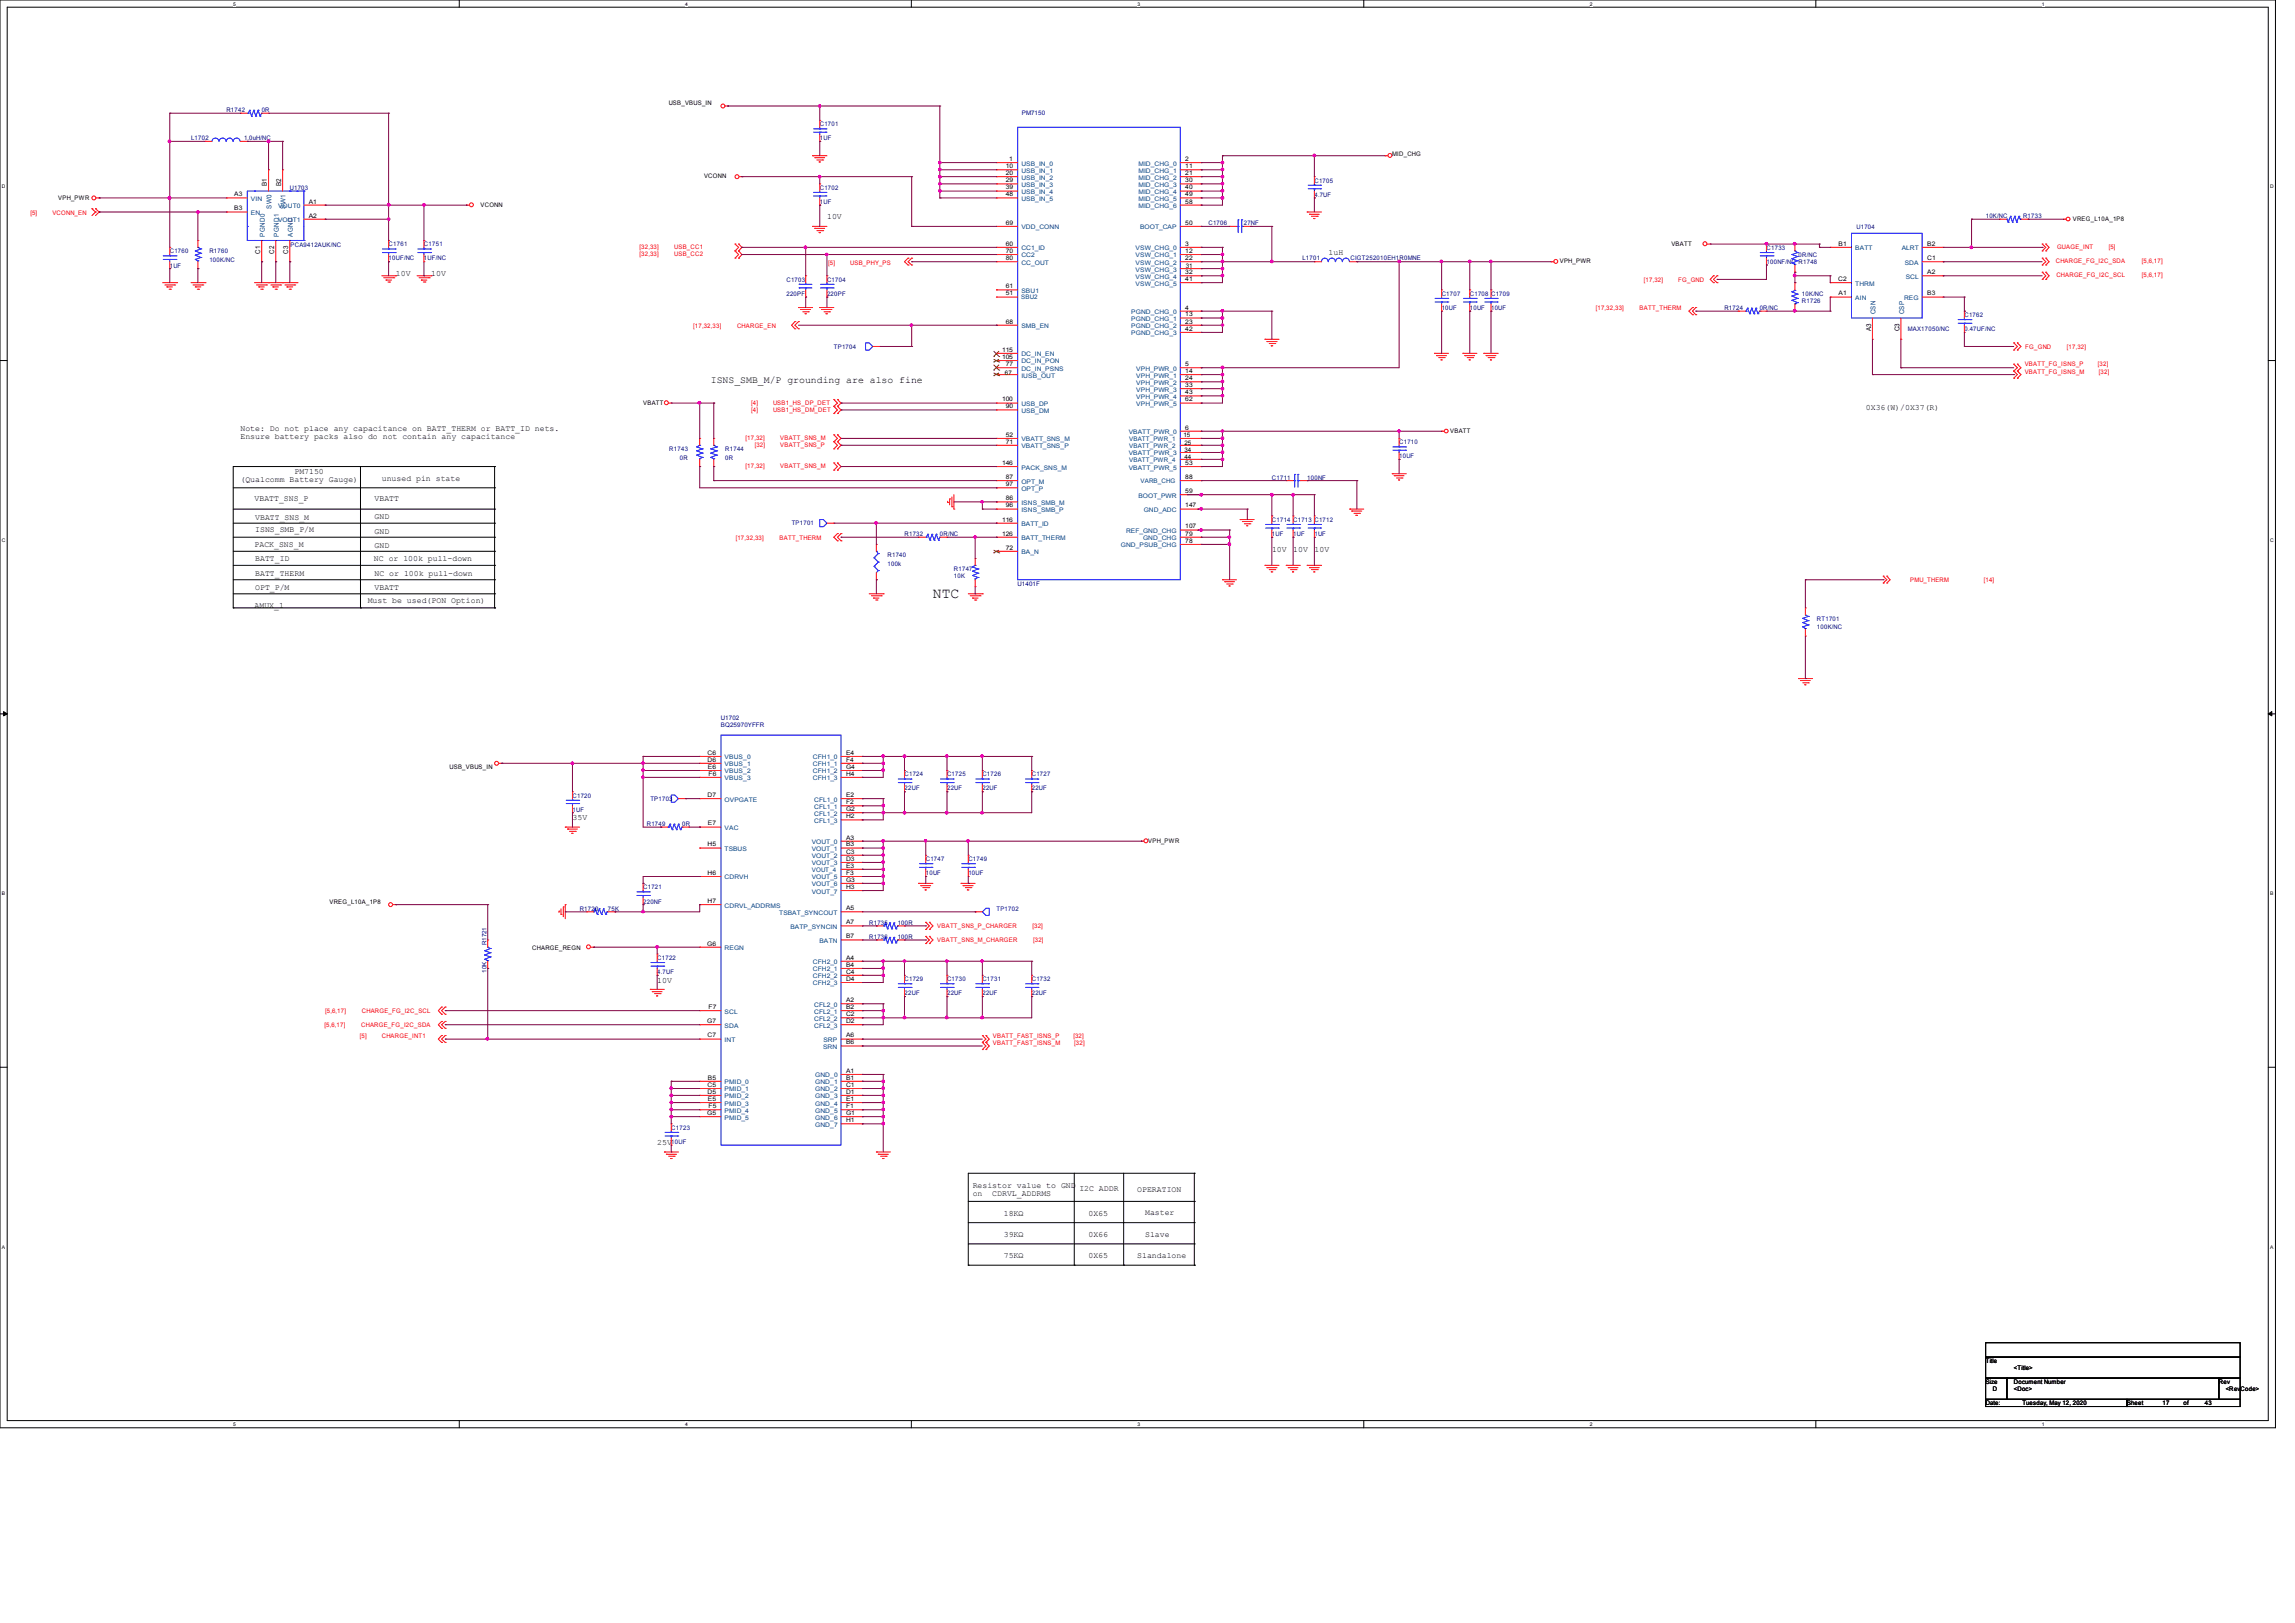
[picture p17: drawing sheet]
<svg xmlns="http://www.w3.org/2000/svg" width="297mm" height="210mm" viewBox="0 0 297 210" stroke-linecap="round" stroke-linejoin="round" font-family="sans-serif">
<defs><g id="words">
<text font-size="1.9" x="120.7" y="77.4">NTC</text>
<text font-size="1.3" x="92" y="49.5">ISNS_SMB_M/P grounding are also fine</text>
<g font-size="1.1">
<text x="107" y="28.4">10V</text>
<text x="51.2" y="35.7">10V</text>
<text x="55.8" y="35.7">10V</text>
<text x="171.9" y="32.9">1uH</text>
<text x="241.5" y="53.1">0X36(W)/0X37(R)</text>
<text x="31.1" y="55.8">Note: Do not place any capacitance on BATT_THERM or BATT_ID nets.</text>
<text x="31.1" y="56.9">Ensure battery packs also do not contain any capacitance</text>
<text x="31.1" y="62.4">(Qualcomm Battery Gauge)</text>
<text x="32.9" y="64.9">VBATT_SNS_P</text>
<text x="38.1" y="61.3">PM7150</text>
<text x="48.5" y="64.8">VBATT</text>
<text x="49.4" y="62.2">unused pin state</text>
<text x="32.9" y="70.8">PACK_SNS_M</text>
<text x="33" y="67.2">VBATT_SNS_M</text>
<text x="33" y="68.9">ISNS_SMB_P/M</text>
<text x="48.5" y="67.1">GND</text>
<text x="48.5" y="69.1">GND</text>
<text x="48.5" y="70.9">GND</text>
<text x="164.6" y="71.4">10V</text>
<text x="167.4" y="71.4">10V</text>
<text x="170.1" y="71.4">10V</text>
<text x="33" y="72.6">BATT_ID</text>
<text x="33" y="74.5">BATT_THERM</text>
<text x="33" y="76.3">OPT_P/M</text>
<text x="48.4" y="72.6">NC or 100k pull-down</text>
<text x="48.5" y="74.5">NC or 100k pull-down</text>
<text x="48.5" y="76.3">VBATT</text>
<text x="32.9" y="78.7">AMUX_1</text>
<text x="47.6" y="78">Must be used(PON Option)</text>
<text x="74.1" y="106.1">35V</text>
<text x="85.1" y="127.1">10V</text>
<text x="85.1" y="148.2">25V</text>
<text x="125.9" y="153.7">Resistor value to GND</text>
<text x="125.9" y="154.7">on</text>
<text x="128.4" y="154.7">CDRVL_ADDRMS</text>
<text x="139.7" y="154.1">I2C ADDR</text>
<text x="147.2" y="154.2">OPERATION</text>
<text x="129.9" y="157.3">18KΩ</text>
<text x="129.9" y="160.1">39KΩ</text>
<text x="140.9" y="157.3">0X65</text>
<text x="140.9" y="160.1">0X66</text>
<text x="148.2" y="157.2">Master</text>
<text x="148.2" y="160.1">Slave</text>
<text x="129.9" y="162.8">75KΩ</text>
<text x="140.9" y="162.8">0X65</text>
<text x="147.2" y="162.8">Slandalone</text>
</g>
<g font-size=".9">
<text x="34.5" y="24.1" transform="rotate(-90 34.5 24.1)">B1</text>
<text x="36.4" y="24.1" transform="rotate(-90 36.4 24.1)">B2</text>
<text x="33.7" y="32.9" transform="rotate(-90 33.7 32.9)">C1</text>
<text x="35.5" y="32.9" transform="rotate(-90 35.5 32.9)">C2</text>
<text x="37.3" y="32.9" transform="rotate(-90 37.3 32.9)">C3</text>
<text x="242.1" y="42.8" transform="rotate(-90 242.1 42.8)">A3</text>
<text x="245.8" y="42.9" transform="rotate(-90 245.8 42.9)">C3</text>
</g>
<g font-size=".9" fill="#004080">
<text x="35.1" y="27.1" transform="rotate(-90 35.1 27.1)">SW0</text>
<text x="37" y="27.1" transform="rotate(-90 37 27.1)">SW1</text>
<text x="34.3" y="30.6" transform="rotate(-90 34.3 30.6)">PGND0</text>
<text x="36.1" y="30.6" transform="rotate(-90 36.1 30.6)">PGND1</text>
<text x="37.9" y="30.6" transform="rotate(-90 37.9 30.6)">AGND</text>
<text x="242.7" y="40.7" transform="rotate(-90 242.7 40.7)">CSN</text>
<text x="246.4" y="40.7" transform="rotate(-90 246.4 40.7)">CSP</text>
</g>
<g font-size=".8" fill="#000080">
<text x="29.3" y="14.5">R1742</text>
<text x="33.9" y="14.5">0R</text>
<text x="106.1" y="16.3">C1701</text>
<text x="132.2" y="14.9">PM7150</text>
<text x="24.7" y="18.2">L1702</text>
<text x="31.6" y="18.2">1.0uH/NC</text>
<text x="106.1" y="18.2">1UF</text>
<text x="170.1" y="23.6">C1705</text>
<text x="37.5" y="24.6">U1703</text>
<text x="106.1" y="24.6">C1702</text>
<text x="106.1" y="26.4">1UF</text>
<text x="156.4" y="29.1">C1706</text>
<text x="161" y="29.1">27NF</text>
<text x="170.1" y="25.5">4.7UF</text>
<text x="240.3" y="29.7">U1704</text>
<text x="257" y="28.2">10K/NC</text>
<text x="261.8" y="28.2">R1733</text>
<text x="22" y="32.8">C1760</text>
<text x="22" y="34.6">1UF</text>
<text x="27.1" y="32.8">R1760</text>
<text x="27.1" y="33.9">100K/NC</text>
<text x="37.6" y="32">PCA9412AUK/NC</text>
<text x="50.3" y="31.9">C1761</text>
<text x="50.3" y="33.7">10UF/NC</text>
<text x="54.9" y="31.9">C1751</text>
<text x="54.9" y="33.7">1UF/NC</text>
<text x="168.5" y="33.7">L1701</text>
<text x="174.8" y="33.6">CIGT252010EH1R0MNE</text>
<text x="228.6" y="32.3">C1733</text>
<text x="228.6" y="34.2">100NF/NC R1748</text>
<text x="232.8" y="33.2">0R/NC</text>
<text x="101.8" y="36.4">C1703</text>
<text x="101.8" y="38.3">220PF</text>
<text x="107" y="36.4">C1704</text>
<text x="107" y="38.3">220PF</text>
<text x="186.6" y="38.3">C1707</text>
<text x="186.6" y="40.1">10UF</text>
<text x="190.2" y="38.3">C1708 C1709</text>
<text x="190.2" y="40.1">10UF</text>
<text x="193" y="40.1">10UF</text>
<text x="223.2" y="40.1">R1724</text>
<text x="227.7" y="40.1">0R/NC</text>
<text x="233.2" y="39.2">R1726</text>
<text x="233.2" y="38.3">10K/NC</text>
<text x="254.2" y="41">C1762</text>
<text x="107.9" y="45.1">TP1704</text>
<text x="246.9" y="42.8">MAX17050/NC</text>
<text x="254.2" y="42.8">0.47UF/NC</text>
<text x="86.6" y="58.4">R1743</text>
<text x="88" y="59.5">0R</text>
<text x="93.9" y="58.4">R1744</text>
<text x="93.9" y="59.5">0R</text>
<text x="181.1" y="57.5">C1710</text>
<text x="181.1" y="59.3">10UF</text>
<text x="164.6" y="62.1">C1711</text>
<text x="169.2" y="62.1">100NF</text>
<text x="102.5" y="67.9">TP1701</text>
<text x="117.1" y="69.3">R1732</text>
<text x="121.6" y="69.3">0R/NC</text>
<text x="164.6" y="67.5">C1714 C1713 C1712</text>
<text x="164.6" y="69.3">1UF</text>
<text x="167.4" y="69.3">1UF</text>
<text x="170.1" y="69.3">1UF</text>
<text x="114.9" y="72.1">R1740</text>
<text x="114.9" y="73.2">100k</text>
<text x="123.5" y="73.9">R1747</text>
<text x="123.5" y="74.8">10K</text>
<text x="131.7" y="75.8">U1401F</text>
<text x="235.1" y="80.3">RT1701</text>
<text x="235.1" y="81.4">100K/NC</text>
<text x="93.3" y="93.1">U1702</text>
<text x="93.3" y="94.1">BQ25970YFFR</text>
<text x="117.1" y="100.5">C1724</text>
<text x="122.6" y="100.5">C1725</text>
<text x="127.1" y="100.5">C1726</text>
<text x="133.5" y="100.5">C1727</text>
<text x="74.1" y="103.2">C1720</text>
<text x="74.1" y="105">1UF</text>
<text x="83.7" y="106.8">R1749</text>
<text x="84.2" y="103.6">TP1703</text>
<text x="88.3" y="106.8">0R</text>
<text x="117.1" y="102.3">22UF</text>
<text x="122.6" y="102.3">22UF</text>
<text x="127.1" y="102.3">22UF</text>
<text x="133.5" y="102.3">22UF</text>
<text x="119.8" y="111.4">C1747</text>
<text x="119.8" y="113.2">10UF</text>
<text x="125.3" y="111.4">C1749</text>
<text x="125.3" y="113.2">10UF</text>
<text x="75" y="117.8">R1720</text>
<text x="78.7" y="117.8">75K</text>
<text x="83.2" y="115.1">C1721</text>
<text x="83.2" y="116.9">220NF</text>
<text x="112.5" y="119.6">R1735</text>
<text x="116.2" y="119.6">100R</text>
<text x="129" y="117.8">TP1702</text>
<text x="63" y="125.9" transform="rotate(-90 63 125.9)">10K</text>
<text x="63" y="122.3" transform="rotate(-90 63 122.3)">R1721</text>
<text x="85.1" y="124.2">C1722</text>
<text x="112.5" y="121.5">R1736</text>
<text x="116.2" y="121.5">100R</text>
<text x="85.1" y="126.1">4.7UF</text>
<text x="117.1" y="127">C1729</text>
<text x="117.1" y="128.8">22UF</text>
<text x="122.6" y="127">C1730</text>
<text x="122.6" y="128.8">22UF</text>
<text x="127.1" y="127">C1731</text>
<text x="127.1" y="128.8">22UF</text>
<text x="133.5" y="127">C1732</text>
<text x="133.5" y="128.8">22UF</text>
<text x="86.9" y="146.2">C1723</text>
<text x="86.9" y="148">10UF</text>
</g>
<g font-size=".8">
<text x="86.5" y="13.6">USB_VBUS_IN</text>
<text x="91.1" y="23.1">VCONN</text>
<text x="130.1" y="21.8">10</text>
<text x="130.1" y="22.6">20</text>
<text x="130.1" y="23.6">29</text>
<text x="130.6" y="20.8">1</text>
<text x="153.4" y="20.8">2</text>
<text x="153.4" y="21.8">11</text>
<text x="153.4" y="22.6">21</text>
<text x="153.4" y="23.6">30</text>
<text x="180.2" y="20.2">MID_CHG</text>
<text x="7.5" y="25.8">VPH_PWR</text>
<text x="30.3" y="25.4">A3</text>
<text x="30.3" y="27.2">B3</text>
<text x="40" y="26.3">A1</text>
<text x="40" y="28.2">A2</text>
<text x="62.2" y="26.8">VCONN</text>
<text x="130.1" y="24.5">39</text>
<text x="130.1" y="25.4">48</text>
<text x="130.1" y="29.1">69</text>
<text x="153.4" y="24.5">40</text>
<text x="153.4" y="25.4">49</text>
<text x="153.4" y="26.3">58</text>
<text x="153.4" y="29.1">50</text>
<text x="268.2" y="28.6">VREG_L10A_1P8</text>
<text x="130.1" y="31.8">60</text>
<text x="130.1" y="32.7">70</text>
<text x="130.1" y="33.7">80</text>
<text x="153.4" y="31.8">3</text>
<text x="153.4" y="32.7">12</text>
<text x="153.4" y="33.7">22</text>
<text x="153.4" y="35.5">32</text>
<text x="153.5" y="34.7">31</text>
<text x="201.9" y="34.1">VPH_PWR</text>
<text x="216.3" y="31.8">VBATT</text>
<text x="237.9" y="31.8">B1</text>
<text x="249.4" y="35.5">A2</text>
<text x="249.4" y="33.7">C1</text>
<text x="249.4" y="31.8">B2</text>
<text x="130.1" y="37.3">61</text>
<text x="130.1" y="38.2">51</text>
<text x="130.1" y="41.9">68</text>
<text x="153.4" y="36.4">41</text>
<text x="153.4" y="40">4</text>
<text x="153.4" y="40.9">13</text>
<text x="153.4" y="41.9">23</text>
<text x="237.9" y="36.4">C2</text>
<text x="237.9" y="38.2">A1</text>
<text x="249.4" y="38.2">B3</text>
<text x="129.7" y="45.5">115</text>
<text x="129.7" y="46.4">105</text>
<text x="130.1" y="47.4">77</text>
<text x="153.4" y="42.8">42</text>
<text x="153.4" y="47.4">5</text>
<text x="83.2" y="52.4">VBATT</text>
<text x="129.7" y="51.9">100</text>
<text x="130" y="48.5">67</text>
<text x="130.1" y="52.8">90</text>
<text x="153.4" y="48.3">14</text>
<text x="153.4" y="49.2">24</text>
<text x="153.4" y="50.1">33</text>
<text x="153.4" y="51">43</text>
<text x="153.4" y="51.9">62</text>
<text x="130.1" y="56.5">52</text>
<text x="130.1" y="57.4">71</text>
<text x="153.2" y="56.6">15</text>
<text x="153.3" y="57.6">25</text>
<text x="153.3" y="58.5">34</text>
<text x="153.3" y="59.4">44</text>
<text x="153.4" y="55.6">6</text>
<text x="187.7" y="56">VBATT</text>
<text x="129.7" y="60.2">146</text>
<text x="130.1" y="62">87</text>
<text x="130.1" y="62.9">97</text>
<text x="130.1" y="64.7">86</text>
<text x="130.1" y="65.7">96</text>
<text x="153.4" y="60.2">53</text>
<text x="153.4" y="62">88</text>
<text x="153.4" y="63.8">59</text>
<text x="153.4" y="65.7">147</text>
<text x="129.7" y="67.5">116</text>
<text x="129.7" y="69.3">126</text>
<text x="130.1" y="71.1">72</text>
<text x="153.4" y="68.4">107</text>
<text x="153.4" y="69.3">79</text>
<text x="153.4" y="70.2">78</text>
<text x="58.2" y="99.5">USB_VBUS_IN</text>
<text x="91.6" y="97.7">C6</text>
<text x="91.6" y="98.6">D6</text>
<text x="91.6" y="99.5">E6</text>
<text x="91.7" y="100.4">F6</text>
<text x="109.5" y="97.7">E4</text>
<text x="109.5" y="98.6">F4</text>
<text x="109.5" y="99.5">G4</text>
<text x="109.5" y="100.4">H4</text>
<text x="91.6" y="103.1">D7</text>
<text x="91.6" y="106.8">E7</text>
<text x="109.5" y="103.1">E2</text>
<text x="109.5" y="104.1">F2</text>
<text x="109.5" y="104.9">G2</text>
<text x="109.5" y="105.9">H2</text>
<text x="91.6" y="109.5">H5</text>
<text x="91.6" y="113.2">H6</text>
<text x="109.5" y="108.6">A3</text>
<text x="109.5" y="109.5">B3</text>
<text x="109.5" y="110.4">C3</text>
<text x="109.5" y="111.4">D3</text>
<text x="109.5" y="112.3">E3</text>
<text x="109.5" y="113.2">F3</text>
<text x="148.6" y="109.1">VPH_PWR</text>
<text x="42.6" y="116.9">VREG_L10A_1P8</text>
<text x="91.6" y="116.8">H7</text>
<text x="109.5" y="114.1">G3</text>
<text x="109.5" y="115">H3</text>
<text x="109.5" y="117.8">A5</text>
<text x="109.5" y="119.6">A7</text>
<text x="68.9" y="122.9">CHARGE_REGN</text>
<text x="91.5" y="122.3">G6</text>
<text x="109.5" y="121.4">B7</text>
<text x="109.5" y="124.2">A4</text>
<text x="109.5" y="125.1">B4</text>
<text x="109.5" y="126">C4</text>
<text x="91.7" y="130.6">F7</text>
<text x="109.5" y="126.9">D4</text>
<text x="109.5" y="129.7">A2</text>
<text x="109.5" y="130.6">B2</text>
<text x="109.5" y="131.5">C2</text>
<text x="91.5" y="132.4">G7</text>
<text x="91.6" y="134.2">C7</text>
<text x="109.5" y="132.4">D2</text>
<text x="109.5" y="134.2">A6</text>
<text x="109.5" y="135.1">B6</text>
<text x="91.6" y="140.6">C5</text>
<text x="91.6" y="141.5">D5</text>
<text x="91.6" y="139.7">B5</text>
<text x="91.6" y="142.5">E5</text>
<text x="91.7" y="143.4">F5</text>
<text x="109.5" y="138.8">A1</text>
<text x="109.5" y="139.7">B1</text>
<text x="109.5" y="140.6">C1</text>
<text x="109.5" y="141.5">D1</text>
<text x="109.5" y="142.5">E1</text>
<text x="109.5" y="143.4">F1</text>
<text x="91.5" y="144.3">G5</text>
<text x="109.5" y="144.3">G1</text>
<text x="109.5" y="145.2">H1</text>
<text x="257" y="176.4">Title</text>
<text x="257" y="179.1">Size</text>
<text x="260.6" y="179.1">Document Number</text>
<text x="260.6" y="177.2">&lt;Title&gt;</text>
<text x="287.2" y="179.1">Rev</text>
<text x="257" y="181.8">Date:</text>
<text x="257.9" y="180">D</text>
<text x="260.6" y="180">&lt;Doc&gt;</text>
<text x="261.7" y="181.8">Tuesday, May 12, 2020</text>
<text x="275.3" y="181.8">Sheet</text>
<text x="279.8" y="181.8">17</text>
<text x="282.6" y="181.8">of</text>
<text x="285.3" y="181.8">43</text>
<text x="288.1" y="180">&lt;RevCode&gt;</text>
</g>
<g font-size=".8" fill="#004080">
<text x="132.2" y="21.4">USB_IN_0</text>
<text x="132.2" y="22.4">USB_IN_1</text>
<text x="132.2" y="23.2">USB_IN_2</text>
<text x="147.3" y="21.4">MID_CHG_0</text>
<text x="147.3" y="22.4">MID_CHG_1</text>
<text x="147.3" y="23.2">MID_CHG_2</text>
<text x="32.5" y="26">VIN</text>
<text x="32.5" y="27.8">EN</text>
<text x="36" y="26.9">VOUT0</text>
<text x="36" y="28.7">VOUT1</text>
<text x="132.2" y="24.2">USB_IN_3</text>
<text x="132.2" y="25.1">USB_IN_4</text>
<text x="132.2" y="26">USB_IN_5</text>
<text x="132.2" y="29.7">VDD_CONN</text>
<text x="147.3" y="24.2">MID_CHG_3</text>
<text x="147.3" y="25.1">MID_CHG_4</text>
<text x="147.3" y="26">MID_CHG_5</text>
<text x="147.3" y="26.9">MID_CHG_6</text>
<text x="147.5" y="29.7">BOOT_CAP</text>
<text x="132.2" y="32.4">CC1_ID</text>
<text x="132.2" y="33.3">CC2</text>
<text x="132.2" y="34.2">CC_OUT</text>
<text x="147" y="32.4">VSW_CHG_0</text>
<text x="147" y="33.3">VSW_CHG_1</text>
<text x="147" y="34.2">VSW_CHG_2</text>
<text x="147" y="35.1">VSW_CHG_3</text>
<text x="240.1" y="32.4">BATT</text>
<text x="246.1" y="32.4">ALRT</text>
<text x="246.5" y="34.2">SDA</text>
<text x="132.2" y="38.7">SBU2</text>
<text x="132.2" y="37.9">SBU1</text>
<text x="146.4" y="40.6">PGND_CHG_0</text>
<text x="146.4" y="41.5">PGND_CHG_1</text>
<text x="147" y="36.1">VSW_CHG_4</text>
<text x="147" y="37">VSW_CHG_5</text>
<text x="240.1" y="38.8">AIN</text>
<text x="240.1" y="37">THRM</text>
<text x="246.4" y="38.8">REG</text>
<text x="246.6" y="36.1">SCL</text>
<text x="132.2" y="42.5">SMB_EN</text>
<text x="132.2" y="46.1">DC_IN_EN</text>
<text x="132.2" y="47">DC_IN_PON</text>
<text x="132.2" y="48">DC_IN_PSNS</text>
<text x="146.4" y="42.5">PGND_CHG_2</text>
<text x="146.4" y="43.4">PGND_CHG_3</text>
<text x="147" y="48">VPH_PWR_0</text>
<text x="132.2" y="48.9">IUSB_OUT</text>
<text x="132.2" y="52.5">USB_DP</text>
<text x="132.2" y="53.4">USB_DM</text>
<text x="147" y="48.9">VPH_PWR_1</text>
<text x="147" y="49.8">VPH_PWR_2</text>
<text x="147" y="50.7">VPH_PWR_3</text>
<text x="147" y="51.6">VPH_PWR_4</text>
<text x="147" y="52.5">VPH_PWR_5</text>
<text x="132.2" y="57.1">VBATT_SNS_M</text>
<text x="132.2" y="58">VBATT_SNS_P</text>
<text x="146.1" y="56.2">VBATT_PWR_0</text>
<text x="146.1" y="58.9">VBATT_PWR_3</text>
<text x="146.1" y="57">VBATT_PWR_1</text>
<text x="146.1" y="57.9">VBATT_PWR_2</text>
<text x="146.1" y="59.8">VBATT_PWR_4</text>
<text x="132.2" y="60.7">PACK_SNS_M</text>
<text x="132.2" y="62.6">OPT_M</text>
<text x="132.2" y="63.5">OPT_P</text>
<text x="132.2" y="65.3">ISNS_SMB_M</text>
<text x="146.1" y="60.7">VBATT_PWR_5</text>
<text x="147.3" y="64.4">BOOT_PWR</text>
<text x="147.6" y="62.5">VARB_CHG</text>
<text x="132.2" y="66.3">ISNS_SMB_P</text>
<text x="132.2" y="68.1">BATT_ID</text>
<text x="132.2" y="69.9">BATT_THERM</text>
<text x="132.2" y="71.7">BA_N</text>
<text x="145.1" y="70.8">GND_PSUB_CHG</text>
<text x="145.7" y="69">REF_GND_CHG</text>
<text x="147.9" y="69.9">GND_CHG</text>
<text x="148" y="66.3">GND_ADC</text>
<text x="93.8" y="98.3">VBUS_0</text>
<text x="93.8" y="99.1">VBUS_1</text>
<text x="93.8" y="100.1">VBUS_2</text>
<text x="93.8" y="101">VBUS_3</text>
<text x="105.2" y="98.3">CFH1_0</text>
<text x="105.2" y="99.1">CFH1_1</text>
<text x="105.2" y="100.1">CFH1_2</text>
<text x="105.2" y="101">CFH1_3</text>
<text x="93.8" y="103.7">OVPGATE</text>
<text x="93.8" y="107.4">VAC</text>
<text x="105.4" y="103.7">CFL1_0</text>
<text x="105.4" y="104.6">CFL1_1</text>
<text x="105.4" y="105.5">CFL1_2</text>
<text x="105.4" y="106.5">CFL1_3</text>
<text x="93.8" y="110.1">TSBUS</text>
<text x="93.8" y="113.8">CDRVH</text>
<text x="105" y="109.2">VOUT_0</text>
<text x="105" y="110.1">VOUT_1</text>
<text x="105" y="111">VOUT_2</text>
<text x="105" y="112">VOUT_3</text>
<text x="105" y="113.8">VOUT_5</text>
<text x="105.1" y="112.8">VOUT_4</text>
<text x="93.8" y="117.4">CDRVL_ADDRMS</text>
<text x="100.8" y="118.4">TSBAT_SYNCOUT</text>
<text x="105" y="114.7">VOUT_6</text>
<text x="105" y="115.6">VOUT_7</text>
<text x="93.8" y="122.9">REGN</text>
<text x="102.3" y="120.2">BATP_SYNCIN</text>
<text x="105.2" y="124.8">CFH2_0</text>
<text x="105.2" y="125.7">CFH2_1</text>
<text x="106.1" y="122">BATN</text>
<text x="93.8" y="131.1">SCL</text>
<text x="105.2" y="126.6">CFH2_2</text>
<text x="105.2" y="127.5">CFH2_3</text>
<text x="105.4" y="130.3">CFL2_0</text>
<text x="105.4" y="131.1">CFL2_1</text>
<text x="93.8" y="133">SDA</text>
<text x="93.8" y="134.8">INT</text>
<text x="105.4" y="132.1">CFL2_2</text>
<text x="105.4" y="133">CFL2_3</text>
<text x="106.5" y="135.7">SRN</text>
<text x="106.6" y="134.8">SRP</text>
<text x="93.8" y="140.3">PMID_0</text>
<text x="93.8" y="141.2">PMID_1</text>
<text x="93.8" y="142.1">PMID_2</text>
<text x="93.8" y="143">PMID_3</text>
<text x="93.8" y="144">PMID_4</text>
<text x="105.5" y="139.4">GND_0</text>
<text x="105.5" y="140.3">GND_1</text>
<text x="105.5" y="141.2">GND_2</text>
<text x="105.5" y="142.1">GND_3</text>
<text x="105.5" y="143">GND_4</text>
<text x="105.5" y="144">GND_5</text>
<text x="93.8" y="144.9">PMID_5</text>
<text x="105.5" y="144.9">GND_6</text>
<text x="105.5" y="145.8">GND_7</text>
</g>
<g font-size=".8" fill="#f00">
<text x="3.9" y="27.9">[5]</text>
<text x="6.8" y="27.9">VCONN_EN</text>
<text x="82.8" y="32.2">[32,33]</text>
<text x="82.8" y="33.1">[32,33]</text>
<text x="87.3" y="32.2">USB_CC1</text>
<text x="87.3" y="33.1">USB_CC2</text>
<text x="107.2" y="34.2">[5]</text>
<text x="110" y="34.2">USB_PHY_PS</text>
<text x="266" y="34.1">CHARGE_FG_I2C_SDA</text>
<text x="266.1" y="35.9">CHARGE_FG_I2C_SCL</text>
<text x="266.2" y="32.2">GUAGE_INT</text>
<text x="272.9" y="32.2">[5]</text>
<text x="277.2" y="34.1">[5,6,17]</text>
<text x="277.2" y="35.9">[5,6,17]</text>
<text x="206.5" y="40.1">[17,32,33]</text>
<text x="212.2" y="40.1">BATT_THERM</text>
<text x="212.7" y="36.4">[17,32]</text>
<text x="217.2" y="36.4">FG_GND</text>
<text x="89.7" y="42.5">[17,32,33]</text>
<text x="95.4" y="42.5">CHARGE_EN</text>
<text x="262" y="47.4">VBATT_FG_ISNS_P</text>
<text x="262.1" y="45.1">FG_GND</text>
<text x="267.5" y="45.1">[17,32]</text>
<text x="271.5" y="47.4">[32]</text>
<text x="97.2" y="52.4">[4]</text>
<text x="97.2" y="53.3">[4]</text>
<text x="100" y="52.4">USB1_HS_DP_DET</text>
<text x="100" y="53.3">USB1_HS_DM_DET</text>
<text x="262" y="48.3">VBATT_FG_ISNS_M</text>
<text x="271.6" y="48.3">[32]</text>
<text x="96.5" y="56.9">[17,32]</text>
<text x="97.7" y="57.8">[32]</text>
<text x="101" y="56.9">VBATT_SNS_M</text>
<text x="101" y="57.8">VBATT_SNS_P</text>
<text x="96.5" y="60.6">[17,32]</text>
<text x="101" y="60.6">VBATT_SNS_M</text>
<text x="95.2" y="69.9">[17,32,33]</text>
<text x="100.9" y="69.9">BATT_THERM</text>
<text x="247.2" y="75.3">PMU_THERM</text>
<text x="256.7" y="75.3">[14]</text>
<text x="121.3" y="120">VBATT_SNS_P_CHARGER</text>
<text x="121.3" y="121.8">VBATT_SNS_M_CHARGER</text>
<text x="133.6" y="120">[32]</text>
<text x="133.7" y="121.8">[32]</text>
<text x="42.1" y="131.1">[5,6,17]</text>
<text x="46.8" y="131.1">CHARGE_FG_I2C_SCL</text>
<text x="42" y="132.9">[5,6,17]</text>
<text x="46.6" y="134.3">[5]</text>
<text x="46.7" y="132.9">CHARGE_FG_I2C_SDA</text>
<text x="49.4" y="134.3">CHARGE_INT1</text>
<text x="128.5" y="134.3">VBATT_FAST_ISNS_P</text>
<text x="128.5" y="135.2">VBATT_FAST_ISNS_M</text>
<text x="138.9" y="134.3">[32]</text>
<text x="139" y="135.2">[32]</text>
</g>
<g font-size=".6">
<text x="30.2" y=".7">5</text>
<text x="88.7" y=".7">4</text>
<text x="147.2" y=".7">3</text>
<text x="205.7" y=".7">2</text>
<text x="264.2" y=".7">1</text>
<text x=".3" y="24.4">D</text>
<text x="293.8" y="24.4">D</text>
<text x=".3" y="70.1">C</text>
<text x="293.8" y="70.1">C</text>
<text x=".3" y="115.8">B</text>
<text x="293.8" y="115.8">B</text>
<text x=".3" y="161.5">A</text>
<text x="293.8" y="161.5">A</text>
<text x="30.2" y="184.5">5</text>
<text x="88.7" y="184.5">4</text>
<text x="147.2" y="184.5">3</text>
<text x="205.7" y="184.5">2</text>
<text x="264.2" y="184.5">1</text>
</g>
</g></defs>
<path d="M0 0h294.5v184.7h-294.5zM.9 .9h292.6v182.9h-292.6z" fill="none" stroke="#000" stroke-width=".13"/>
<g fill="#fff">
<path d="M30.2 .1h.3v.7h-.3z"/>
<path d="M30.2 183.9h.3v.8h-.3z"/>
</g>
<path d="M59.4 0v.9M59.4 183.8v.9" fill="none" stroke="#000" stroke-width=".13"/>
<g fill="#fff">
<path d="M88.7 .1h.3v.7h-.3z"/>
<path d="M88.7 183.9h.3v.8h-.3z"/>
</g>
<path d="M117.9 0v.9M117.9 183.8v.9" fill="none" stroke="#000" stroke-width=".13"/>
<g fill="#fff">
<path d="M147.2 .1h.3v.7h-.3z"/>
<path d="M147.2 183.9h.3v.8h-.3z"/>
</g>
<path d="M176.5 0v.9M176.5 183.8v.9" fill="none" stroke="#000" stroke-width=".13"/>
<g fill="#fff">
<path d="M205.7 .1h.4v.7h-.4z"/>
<path d="M205.7 183.9h.4v.8h-.4z"/>
</g>
<path d="M235 0v.9M235 183.8v.9" fill="none" stroke="#000" stroke-width=".13"/>
<g fill="#fff">
<path d="M264.2 .1h.4v.7h-.4z"/>
<path d="M264.2 183.9h.4v.8h-.4z"/>
<path d="M.3 23.8h.4v.7h-.4z"/>
<path d="M293.8 23.8h.5v.7h-.5z"/>
<path d="M.3 69.5h.4v.7h-.4z"/>
<path d="M293.8 69.5h.5v.7h-.5z"/>
</g>
<path d="M0 46.7h.9M293.5 46.7h1" fill="none" stroke="#000" stroke-width=".13"/>
<g fill="#fff">
<path d="M.3 115.2h.4v.8h-.4z"/>
<path d="M293.8 115.2h.4v.8h-.4z"/>
</g>
<path d="M0 92.4h.9M293.5 92.4h1" fill="none" stroke="#000" stroke-width=".13"/>
<path d="M.5 92.1l.4 .3-.4 .2zM293.5 92.4l.5-.3v.5z" fill="#000" stroke="#000" stroke-width=".13"/>
<g fill="#fff">
<path d="M.3 161h.3v.7h-.3z"/>
<path d="M293.8 161h.4v.7h-.4z"/>
</g>
<g fill="none" stroke="#000" stroke-width=".13">
<path d="M30.2 78.7h.1M30.2 63.1h33.8M30.2 65.9h33.8M30.2 67.7h33.8M30.2 69.5h33.8M30.2 71.3h33.8M30.2 73.2h33.8M30.2 75h33.8M30.2 76.8h33.8M30.2 78.7h33.8M46.7 78.7h.1M46.7 60.4v18.3"/>
<path d="M64 60.4h.1M64 63.1h.1M64 65.9h.1M64 67.7h.1M64 69.5h.1M64 71.3h.1M64 73.2h.1M64 75h.1M64 76.8h.1M64 78.7h.1M64 60.4h-33.8v18.3M64 60.4v18.3"/>
<path d="M0 138.1h.9M293.5 138.1h1M125.3 155.4h29.3M125.3 158.2h29.3M139 151.8v11.9M145.4 151.8v11.9M154.6 151.8h.1M154.6 155.4h.1M154.6 158.2h.1M154.6 151.8h-29.3v11.9M154.6 151.8v11.9M125.3 163.7h.1"/>
<path d="M125.3 161h29.3M125.3 163.7h29.3M139 163.7h.1M145.4 163.7h.1M154.6 161h.1M154.6 163.7h.1M257 173.7h32.9v1.9h-32.9zM257 175.6h32.9v2.7h-32.9zM257 178.3h2.7v2.8h-2.7zM259.7 178.3h27.4v2.8h-27.4zM287.1 178.3h2.8v2.8h-2.8zM257 181.1h18.3v.9h-18.3z"/>
<path d="M275.3 181.1h14.6v.9h-14.6z"/>
</g>
<g fill="none" stroke="#f00" stroke-width=".13">
<path d="M26.5 18.3h.1M26.5 18.3h.9M31.1 14.6h.1M31.1 18.3h.9M31.1 14.6h.9M32 18.3h.1M33.9 14.6h.9M34.8 14.6h.1M93.9 13.7h.3M94.2 13.7h.1M106.1 15.6h.1M106.1 18.3h.1"/>
<path d="M106.1 15.6v.9M106.1 17.4v.9M11.9 27h.1M11.9 27l.5 .4M12.4 27.4h.1M12.4 27h.1M12.4 27.4l-.5 .5M12.4 27l.4 .4M12.4 25.6h.4M12.8 25.6h.1M12.8 27.4h.1M12.8 27.4l-.4 .5"/>
<path d="M21 36.6h1.9M21.3 36.9h1.3M21.6 37.1h.1M21.6 37.1h.7M21.9 37.4h.2M22 32h.1M22 34.8h.1M22 32v.9M22 33.9v.9M22.1 37.4h.1M22.6 36.9h.1M22.9 36.6h.1"/>
<path d="M24.7 36.6h1.8M25 36.9h1.2M25.3 37.1h.1M25.3 37.1h.7M25.5 37.4h.2M25.6 31.1h.1M25.6 34.8h.1M25.6 31.1v.9M25.6 33.9v.9M25.7 37.4h.1M26.2 36.9h.1M26.5 36.6h.1"/>
<path d="M29.3 25.6h.1M29.3 27.4h.1M29.3 27.4h2.7M29.3 25.6h2.7M32.9 36.6h5.5M33.2 36.9h1.3M33.5 37.1h.1M33.5 37.1h.7M33.7 37.4h.3M33.9 33.9h.1M33.9 31.1v2.8M34 37.4h.1"/>
<path d="M34.5 36.9h.1M34.8 36.6h.1M34.8 22h.1M34.8 22v2.7M35.1 36.9h1.2M35.3 37.1h.1M35.3 37.1h.7M35.6 37.4h.2M35.7 33.9h.1M35.7 31.1v2.8M35.8 37.4h.1M36.3 36.9h.1"/>
<path d="M36.6 36.6h.1M36.6 22h.1M36.6 22v2.7M36.9 36.9h1.2M37.1 37.1h.1M37.1 37.1h.8M37.4 37.4h.2M37.5 33.9h.1M37.5 31.1v2.8M37.6 37.4h.1M38.1 36.9h.1M38.4 36.6h.1"/>
<path d="M39.3 26.5h2.8M39.3 28.4h2.8M42.1 26.5h.1M42.1 28.4h.1M49.4 35.7h1.8M49.7 35.9h1.3M50 36.2h.1M50 36.2h.7M50.2 36.5h.2M50.3 31.1h.1M50.3 33.9h.1M50.3 31.1v.9"/>
<path d="M50.3 32.9v1M50.4 36.5h.1M51 35.9h.1M51.2 35.7h.1M54 35.7h1.8M54.2 35.9h1.3M54.5 36.2h.1M54.5 36.2h.7M54.8 36.5h.2M54.9 31.1h.1M54.9 33.9h.1M54.9 31.1v.9"/>
<path d="M54.9 32.9v1M55 36.5h.1M55.5 35.9h.1M55.8 35.7h.1M60.4 26.5h.1M60.4 26.5h.3M95.1 32.5h.1M95.1 31.6h.1M95.1 33.4h.1M95.1 31.6l.5 .4-.5 .5M95.1 32.5l.5 .4-.5 .5M95.6 31.6h.1"/>
<path d="M95.6 32.5h.1M95.6 33.4h.1M95.6 31.6l.4 .4-.4 .5M95.6 32.5l.4 .4-.4 .5M95.7 22.9h.3M96 22.9h.1M103.3 39.8h.1M103.3 39.8h1.9M104.3 35.7h.1M104.3 38.4h.1M104.3 35.7v.9M104.3 37.5v.9"/>
<path d="M105.2 20.2h.1M105.2 29.3h.1M105.2 20.2h1.8M105.2 29.3h1.8M105.5 20.4h.1M105.5 29.5h.1M105.5 20.4h1.2M105.5 29.5h1.2M105.7 20.7h.8M105.7 29.8h.8M106 21h.1M106 30.1h.1"/>
<path d="M106 21h.2M106 30.1h.2M106.1 39.8h.1M106.1 23.8h.1M106.1 26.5h.1M106.1 39.8h1.8M106.1 23.8v.9M106.1 25.6v.9M106.5 20.7h.1M106.5 29.8h.1M107 35.7h.1M107 38.4h.1"/>
<path d="M107 35.7v.9M107 37.5v.9M117.5 33.4h.1M117.5 34.3h.1M117.5 33.4l-.4 .5 .4 .4M118 33.4h.1M118 34.3h.1M118 33.4l-.5 .5 .5 .4M128.9 21h.1M128.9 22h.1M128.9 22.9h.1M128.9 23.8h.1"/>
<path d="M128.9 24.7h.1M128.9 25.6h.1M128.9 29.3h.1M128.9 32h.1M128.9 32.9h.1M128.9 33.9h.1M128.9 37.5h.1M128.9 38.4h.1M128.9 29.3h2.8M128.9 33.9h2.8M128.9 22.9h2.8M128.9 25.6h2.8"/>
<path d="M128.9 21h2.8M128.9 22h2.8M128.9 23.8h2.8M128.9 24.7h2.8M128.9 32h2.8M128.9 32.9h2.8M128.9 37.5h2.8M128.9 38.4h2.8M152.7 29.3h2.7M152.7 33.9h2.7M152.7 35.7h2.7M152.7 36.6h2.7"/>
<path d="M152.7 26.5h2.7M152.7 22.9h2.7M152.7 25.6h2.7M152.7 21h2.7M152.7 22h2.7M152.7 23.8h2.7M152.7 24.7h2.7M152.7 32h2.7M152.7 32.9h2.7M152.7 34.8h2.7M155.4 21h.1M155.4 22h.1"/>
<path d="M155.4 22.9h.1M155.4 23.8h.1M155.4 24.7h.1M155.4 25.6h.1M155.4 26.5h.1M155.4 29.3h.1M155.4 32h.1M155.4 32.9h.1M155.4 33.9h.1M155.4 34.8h.1M155.4 35.7h.1M155.4 36.6h.1"/>
<path d="M159.1 29.3h.1M159.1 29.3h.9M161 29.3h.9M161.9 29.3h.1M169.2 27.4h.1M169.2 27.4h1.8M169.5 27.7h.1M169.5 27.7h1.2M169.7 28h.8M170 28.3h.1M170 28.3h.2M170.1 22.9h.1"/>
<path d="M170.1 25.6h.1M170.1 33.9h.1M170.1 33.9h.9M170.1 22.9v.9M170.1 24.7v.9M170.5 28h.1M174.7 33.9h.9M175.6 33.9h.1M179.2 20.2h.1M179.2 20.2h.4M186.6 37.5h.1M186.6 37.5v.9"/>
<path d="M186.6 39.3v1M190.2 37.5h.1M190.2 37.5v.9M190.2 39.3v1M193 37.5h.1M193 37.5v.9M193 39.3v1M200.7 33.9h.1M200.7 33.9h.4M219 39.8h.1M219 39.8l-.4 .5 .4 .4M219.5 39.8h.1"/>
<path d="M219.5 39.8l-.5 .5 .5 .4M220.9 31.6h.4M221.3 31.6h.1M221.7 35.7h.1M221.7 36.6h.1M221.7 35.7l-.4 .5 .4 .4M222.2 35.7h.1M222.2 36.6h.1M222.2 35.7l-.5 .5 .5 .4M228.6 31.6h.1M228.6 34.3h.1M228.6 31.6v.9"/>
<path d="M228.6 33.4v.9M232.3 31.6h.1M232.3 35.2h.1M232.3 36.6h.1M232.3 31.6v.9M232.3 34.3v.9M232.3 36.6v.9M232.3 39.3v1M236.9 38.4h.1M236.9 36.6h.1M236.9 32h.1M236.9 36.6h2.7"/>
<path d="M236.9 32h2.7M236.9 38.4h2.7M248.8 33.9h2.7M248.8 35.7h2.7M248.8 32h2.7M248.8 38.4h2.7M251.5 35.7h.1M251.5 33.9h.1M251.5 38.4h.1M251.5 32h.1M258.8 28.4h.1M258.8 28.4h.9"/>
<path d="M261.5 28.4h1M262.5 28.4h.1M264.3 31.6h.1M264.3 32.5h.1M264.3 33.4h.1M264.3 34.3h.1M264.3 35.2h.1M264.3 36.2h.1M264.3 31.6l.5 .4-.5 .5M264.3 33.4l.5 .5-.5 .4M264.3 35.2l.5 .5-.5 .5M264.8 31.6h.1"/>
<path d="M264.8 32.5h.1M264.8 33.4h.1M264.8 34.3h.1M264.8 35.2h.1M264.8 36.2h.1M264.8 31.6l.4 .4-.4 .5M264.8 33.4l.4 .5-.4 .4M264.8 35.2l.4 .5-.4 .5M267 28.4h.1M267 28.4h.4M86.5 52.2h.4M86.9 52.2h.1"/>
<path d="M90.6 56.7h.1M90.6 56.7v.9M90.6 59.4v1M92.4 56.7h.1M92.4 56.7v.9M92.4 59.4v1M102.9 41.6h.1M102.9 42.5h.1M102.9 41.6l-.5 .5 .5 .4M103.3 41.6h.1M103.3 42.5h.1M103.3 41.6l-.4 .5 .4 .4"/>
<path d="M103.6 40h.1M103.6 40h1.3M103.9 40.3h.7M104.2 40.6h.1M104.2 40.6h.2M104.6 40.3h.1M106.3 40h.1M106.3 40h1.4M106.6 40.3h.8M106.9 40.6h.1M106.9 40.6h.2M107.4 40.3h.1"/>
<path d="M107.9 52.6h.1M107.9 51.7h.1M107.9 53.5h.1M107.9 57.1h.1M107.9 56.3h.1M107.9 58.1h.1M107.9 59.9h.1M107.9 51.7l.5 .5-.5 .4M107.9 52.6l.5 .4-.5 .5M107.9 56.3l.5 .4-.5 .4M107.9 57.1l.5 .5-.5 .5M107.9 59.9l.5 .5-.5 .4"/>
<path d="M108.4 51.7h.1M108.4 52.6h.1M108.4 53.5h.1M108.4 56.3h.1M108.4 57.1h.1M108.4 58.1h.1M108.4 59.9h.1M108.4 51.7l.4 .5-.4 .4M108.4 52.6l.4 .4-.4 .5M108.4 56.3l.4 .4-.4 .4M108.4 57.1l.4 .5-.4 .5M108.4 59.9l.4 .5-.4 .4"/>
<path d="M112.9 44.8h1M113.9 44.8h.1M128.9 42.1h.1M128.9 45.7h.1M128.9 46.7h.1M128.9 47.6h.1M128.9 48.5h.1M128.9 52.2h.1M128.9 53h.1M128.9 56.7h.1M128.9 57.6h.1M128.9 45.7h2.8"/>
<path d="M128.9 52.2h2.8M128.9 42.1h2.8M128.9 46.7h2.8M128.9 47.6h2.8M128.9 48.5h2.8M128.9 53h2.8M128.9 56.7h2.8M128.9 57.6h2.8M152.7 55.8h2.7M152.7 52.2h2.7M152.7 42.1h2.7M152.7 47.6h2.7"/>
<path d="M152.7 48.5h2.7M152.7 56.7h2.7M152.7 57.6h2.7M152.7 40.3h2.7M152.7 41.1h2.7M152.7 43h2.7M152.7 49.4h2.7M152.7 50.3h2.7M152.7 51.2h2.7M152.7 58.5h2.7M152.7 59.4h2.7M155.4 40.3h.1"/>
<path d="M155.4 41.1h.1M155.4 42.1h.1M155.4 43h.1M155.4 47.6h.1M155.4 48.5h.1M155.4 49.4h.1M155.4 50.3h.1M155.4 51.2h.1M155.4 52.2h.1M155.4 55.8h.1M155.4 56.7h.1M155.4 57.6h.1"/>
<path d="M155.4 58.5h.1M155.4 59.4h.1M163.7 43.9h.1M163.7 43.9h1.8M164 44.2h.1M164 44.2h1.3M164.3 44.4h.7M164.5 44.7h.1M164.5 44.7h.2M165 44.4h.1M181.1 56.7h.1M181.1 59.4h.1"/>
<path d="M181.1 56.7v.9M181.1 58.5v.9M185.6 45.7h.1M185.6 45.7h1.9M185.9 46h.1M185.9 46h1.3M186.2 46.3h.7M186.5 46.6h.1M186.6 55.8h.1M186.6 40.3h.1M186.6 55.8h.3M186.9 46.3h.1"/>
<path d="M189.3 45.7h.1M189.3 45.7h1.8M189.6 46h.1M189.6 46h1.2M189.9 46.3h.7M190.1 46.6h.1M190.1 46.6h.2M190.2 40.3h.1M190.6 46.3h.1M192 45.7h.1M192 45.7h1.9M192.3 46h.1"/>
<path d="M192.3 46h1.3M192.6 46.3h.7M192.9 46.6h.1M193 40.3h.1M193.3 46.3h.1M219 40.7h.1M219.5 40.7h.1M225 40.3h.1M225 40.3h.9M227.7 40.3h.9M228.6 40.3h.1M232.3 40.3h.1"/>
<path d="M242.3 43.9h.1M242.3 41.1v2.8M246 43.9h.1M246 41.1v2.8M254.2 40.3h.1M254.2 43h.1M254.2 40.3v.8M254.2 42.1v.9M260.6 44.4h.1M260.6 45.3h.1M260.6 47.1h.1M260.6 48h.1"/>
<path d="M260.6 48.9h.1M260.6 44.4l.5 .4-.5 .5M260.6 47.1l.5 .5-.5 .4M260.6 48l.5 .5-.5 .4M261.1 44.4h.1M261.1 45.3h.1M261.1 47.1h.1M261.1 48h.1M261.1 48.9h.1M261.1 44.4l.4 .4-.4 .5M261.1 47.1l.4 .5-.4 .4M261.1 48l.4 .5-.4 .4"/>
<path d="M90.6 60.4h.1M92.4 60.4h.1M107 67.7h.9M107.9 60.8h.1M107.9 67.7h.1M108.4 60.8h.1M108.4 69h.1M108.4 70h.1M108.4 69l-.5 .5 .5 .5M108.8 69h.1M108.8 70h.1M108.8 69l-.4 .5 .4 .5"/>
<path d="M112.5 76.8h1.8M112.8 77.1h1.2M113 77.4h.1M113 77.4h.7M113.3 77.6h.2M113.4 75h.1M113.4 70.4h.1M113.4 70.4v.9M113.4 74.1v.9M113.5 77.6h.1M114 77.1h.1M114.3 76.8h.1"/>
<path d="M118.9 69.5h.1M118.9 69.5h.9M121.6 69.5h1M122.6 69.5h.1M122.6 65h.1M122.6 64.9v.1M122.9 64.6h.1M122.9 64.6v.7M123.2 65.6h.1M123.2 64.3v1.3M123.4 65.9h.1M123.4 64v1.9"/>
<path d="M125.3 76.8h1.8M125.6 77.1h1.2M125.9 77.4h.1M125.9 77.4h.7M126.1 77.6h.2M126.2 72.3h.1M126.2 75.9h.1M126.2 72.3v.9M126.2 75v.9M126.3 77.6h.1M126.8 77.1h.1M127.1 76.8h.1"/>
<path d="M128.9 60.4h.1M128.9 62.2h.1M128.9 63.1h.1M128.9 64.9h.1M128.9 65.9h.1M128.9 67.7h.1M128.9 69.5h.1M128.9 71.3h.1M128.9 65.9h2.8M128.9 69.5h2.8M128.9 60.4h2.8M128.9 62.2h2.8"/>
<path d="M128.9 63.1h2.8M128.9 64.9h2.8M128.9 67.7h2.8M128.9 71.3h2.8M152.7 65.9h2.7M152.7 69.5h2.7M152.7 60.4h2.7M152.7 62.2h2.7M152.7 64h2.7M152.7 68.6h2.7M152.7 70.4h2.7M155.4 60.4h.1"/>
<path d="M155.4 62.2h.1M155.4 64h.1M155.4 65.9h.1M155.4 68.6h.1M155.4 69.5h.1M155.4 70.4h.1M158.2 75h.1M158.2 75h1.8M158.5 75.3h.1M158.5 75.3h1.3M158.7 75.6h.8M159 75.8h.1"/>
<path d="M159 75.8h.2M159.5 75.6h.1M160.5 67.2h.1M160.5 67.2h1.8M160.8 67.5h.1M160.8 67.5h1.3M161 67.8h.8M161.3 68h.1M161.3 68h.2M161.8 67.8h.1M163.7 73.2h.1M163.7 73.2h1.8"/>
<path d="M164 73.4h.1M164 73.4h1.3M164.3 73.7h.7M164.5 74h.1M164.5 74h.2M164.6 66.8h.1M164.6 69.5h.1M164.6 66.8v.9M164.6 68.6v.9M165 73.7h.1M166.5 73.2h.1M166.5 62.2h.1"/>
<path d="M166.5 73.2h1.8M166.5 62.2h.8M166.7 73.4h.1M166.7 73.4h1.3M167 73.7h.7M167.3 74h.1M167.3 66.8h.1M167.3 69.5h.1M167.3 66.8v.9M167.3 68.6v.9M167.7 73.7h.1M168.3 62.2h.9"/>
<path d="M169.2 73.2h.1M169.2 62.2h.1M169.2 73.2h1.8M169.5 73.4h.1M169.5 73.4h1.2M169.7 73.7h.8M170 74h.1M170 74h.2M170.1 66.8h.1M170.1 69.5h.1M170.1 66.8v.9M170.1 68.6v.9"/>
<path d="M170.5 73.7h.1M174.7 65.9h.1M174.7 65.9h1.8M174.9 66.1h.1M174.9 66.1h1.3M175.2 66.4h.7M175.5 66.7h.1M175.5 66.7h.2M175.9 66.4h.1M180.2 61.3h.1M180.2 61.3h1.8M180.4 61.6h.1"/>
<path d="M180.4 61.6h1.3M180.7 61.8h.7M181 62.1h.1M181.4 61.8h.1M233.6 78.7h.1M233.6 78.7v.9M243.7 74.5h.1M243.7 75.4h.1M243.7 74.5l.5 .5-.5 .4M244.2 74.5h.1M244.2 75.4h.1M244.2 74.5l.4 .5-.4 .4"/>
<path d="M64.6 98.8h.3M64.9 98.8h.1M90.6 97.9h.1M90.6 98.8h.1M90.6 99.7h.1M90.6 98.8h2.7M90.6 97.9h2.7M90.6 99.7h2.7M108.8 98.8h2.8M108.8 97.9h2.8M108.8 99.7h2.8M111.6 97.9h.1"/>
<path d="M111.6 98.8h.1M111.6 99.7h.1M117.1 99.7h.1M117.1 99.7v.9M122.6 99.7h.1M122.6 99.7v.9M127.1 99.7h.1M127.1 99.7v.9M133.5 99.7h.1M133.5 99.7v.9M232.7 87.8h.1M232.7 87.8h1.9"/>
<path d="M233 88.1h.1M233 88.1h1.3M233.3 88.3h.7M233.6 88.6h.1M233.6 82.3h.1M233.6 81.4v.9M234 88.3h.1M50.8 117.1h.4M51.2 117.1h.1M72.3 117.9h.1M72.3 117.9v.2M72.6 118.3h.1"/>
<path d="M72.6 117.6v.7M72.9 117.3h.1M72.9 117.3v1.3M73.2 107h.1M73.2 117.1h.1M73.2 107h1.8M73.2 117.1v1.8M73.4 107.3h.1M73.4 107.3h1.3M73.7 107.6h.8M74 107.8h.1M74 107.8h.2"/>
<path d="M74.1 102.4h.1M74.1 105.2h.1M74.1 102.4v.9M74.1 104.3v.9M74.5 107.6h.1M75.9 118h.1M75.9 118h.9M78.7 118h.9M79.6 118h.1M83.2 114.3h.1M83.2 117.1h.1M83.2 114.3v.9"/>
<path d="M83.2 116.2v.9M85.5 107h.1M85.5 107h.9M87.8 103.3h.9M88.3 107h.9M88.7 103.3h.1M89.2 107h.1M90.6 100.6h.1M90.6 103.3h.1M90.6 107h.1M90.6 109.7h.1M90.6 113.4h.1"/>
<path d="M90.6 117.1h.1M90.6 117.1h2.7M90.6 107h2.7M90.6 103.3h2.7M90.6 100.6h2.7M90.6 109.7h2.7M90.6 113.4h2.7M108.8 114.3h2.8M108.8 108.8h2.8M108.8 103.3h2.8M108.8 100.6h2.8M108.8 109.7h2.8"/>
<path d="M108.8 113.4h2.8M108.8 104.3h2.8M108.8 105.2h2.8M108.8 106.1h2.8M108.8 110.7h2.8M108.8 111.6h2.8M108.8 112.5h2.8M108.8 115.2h2.8M108.8 118h2.8M108.8 119.8h2.8M111.6 100.6h.1M111.6 103.3h.1"/>
<path d="M111.6 104.3h.1M111.6 105.2h.1M111.6 106.1h.1M111.6 108.8h.1M111.6 109.7h.1M111.6 110.7h.1M111.6 111.6h.1M111.6 112.5h.1M111.6 113.4h.1M111.6 114.3h.1M111.6 115.2h.1M111.6 118h.1"/>
<path d="M111.6 119.8h.1M113.4 119.8h.1M113.4 119.8h.9M116.2 119.8h.9M117.1 102.4h.1M117.1 119.8h.1M117.1 101.5v.9M118.9 114.3h.1M118.9 114.3h1.8M119.2 114.6h.1M119.2 114.6h1.2M119.4 114.9h.8"/>
<path d="M119.7 115.1h.1M119.7 115.1h.2M119.8 119.3h.1M119.8 110.7h.1M119.8 113.4h.1M119.8 119.3l.5 .5-.5 .5M119.8 110.7v.9M119.8 112.5v.9M120.2 114.9h.1M120.3 119.3h.1M120.3 119.3l.4 .5-.4 .5M122.6 102.4h.1"/>
<path d="M122.6 101.5v.9M124.4 114.3h.1M124.4 114.3h1.8M124.6 114.6h.1M124.6 114.6h1.3M124.9 114.9h.7M125.2 115.1h.1M125.2 115.1h.2M125.3 110.7h.1M125.3 113.4h.1M125.3 110.7v.9M125.3 112.5v.9"/>
<path d="M125.6 114.9h.1M126.2 118h.1M126.2 118h.9M127.1 102.4h.1M127.1 101.5v.9M133.5 102.4h.1M133.5 101.5v.9M147.7 108.8h.1M147.7 108.8h.3M57.1 130.3h.1M57.1 131.2h.1M57.1 132.2h.1"/>
<path d="M57.1 133.1h.1M57.1 134h.1M57.1 134.9h.1M57.1 130.3l-.4 .5 .4 .4M57.1 132.2l-.4 .4 .4 .5M57.1 134l-.4 .5 .4 .4M57.6 130.3h.1M57.6 131.2h.1M57.6 132.2h.1M57.6 133.1h.1M57.6 134h.1M57.6 134.9h.1"/>
<path d="M57.6 130.3l-.5 .5 .5 .4M57.6 132.2l-.5 .4 .5 .5M57.6 134l-.5 .5 .5 .4M63.1 121.6h.1M63.1 125.3h.1M63.1 121.6v1M63.1 124.4v.9M76.5 122.6h.3M76.8 122.6h.1M84.2 128h.1M84.2 128h1.8M84.4 128.3h.1"/>
<path d="M84.4 128.3h1.3M84.7 128.6h.7M85 128.9h.1M85 123.4h.1M85 126.2h.1M85 123.4v1M85 125.3v.9M85.4 128.6h.1M90.6 130.8h.1M90.6 132.6h.1M90.6 134.5h.1M90.6 139.9h.1"/>
<path d="M90.6 122.6h.1M90.6 122.6h2.7M90.6 130.8h2.7M90.6 132.6h2.7M90.6 134.5h2.7M90.6 139.9h2.7M108.8 130.8h2.8M108.8 132.6h2.8M108.8 134.5h2.8M108.8 139.9h2.8M108.8 121.6h2.8M108.8 124.4h2.8"/>
<path d="M108.8 125.3h2.8M108.8 126.2h2.8M108.8 127.1h2.8M108.8 129.9h2.8M108.8 131.7h2.8M108.8 135.3h2.8M108.8 139h2.8M111.6 121.6h.1M111.6 124.4h.1M111.6 125.3h.1M111.6 126.2h.1M111.6 127.1h.1"/>
<path d="M111.6 129.9h.1M111.6 130.8h.1M111.6 131.7h.1M111.6 132.6h.1M111.6 134.5h.1M111.6 135.3h.1M111.6 139h.1M111.6 139.9h.1M113.4 121.6h.1M113.4 121.6h.9M116.2 121.6h.9M117.1 126.2h.1"/>
<path d="M117.1 128.9h.1M117.1 121.6h.1M117.1 126.2v.9M117.1 128v.9M119.8 120.3h.1M119.8 122.1h.1M119.8 121.2h.1M119.8 121.2l.5 .4-.5 .5M120.3 120.3h.1M120.3 122.1h.1M120.3 121.2h.1M120.3 121.2l.4 .4-.4 .5"/>
<path d="M122.6 126.2h.1M122.6 128.9h.1M122.6 126.2v.9M122.6 128v.9M127.1 134h.1M127.1 134.9h.1M127.1 135.8h.1M127.1 126.2h.1M127.1 128.9h.1M127.1 134l.5 .5-.5 .4M127.1 134.9l.5 .4-.5 .5M127.1 126.2v.9"/>
<path d="M127.1 128v.9M127.6 134h.1M127.6 134.9h.1M127.6 135.8h.1M127.6 134l.4 .5-.4 .4M127.6 134.9l.4 .4-.4 .5M133.5 126.2h.1M133.5 128.9h.1M133.5 126.2v.9M133.5 128v.9M86 149.1h.1M86 149.1h1.8"/>
<path d="M86.2 149.4h.1M86.2 149.4h1.3M86.5 149.6h.7M86.8 149.9h.1M86.8 149.9h.2M86.9 145.4h.1M86.9 148.2h.1M86.9 145.4v.9M86.9 147.2v1M87.2 149.6h.1M90.6 140.8h.1M90.6 141.7h.1"/>
<path d="M90.6 142.7h.1M90.6 143.6h.1M90.6 144.5h.1M90.6 140.8h2.7M90.6 141.7h2.7M90.6 142.7h2.7M90.6 143.6h2.7M90.6 144.5h2.7M108.8 140.8h2.8M108.8 141.7h2.8M108.8 142.7h2.8M108.8 143.6h2.8"/>
<path d="M108.8 144.5h2.8M108.8 145.4h2.8M111.6 140.8h.1M111.6 141.7h.1M111.6 142.7h.1M111.6 143.6h.1M111.6 144.5h.1M111.6 145.4h.1M113.4 149.1h.1M113.4 149.1h1.8M113.7 149.4h.1M113.7 149.4h1.3"/>
<path d="M114 149.6h.7M114.2 149.9h.1M114.2 149.9h.2M114.7 149.6h.1"/>
<circle cx="93.6" cy="13.7" r=".25"/>
<circle cx="12.1" cy="25.6" r=".25"/>
<circle cx="61" cy="26.5" r=".25"/>
<circle cx="95.4" cy="22.9" r=".25"/>
<circle cx="179.9" cy="20.1" r=".25"/>
<circle cx="201.3" cy="33.8" r=".25"/>
<circle cx="220.6" cy="31.5" r=".25"/>
<circle cx="267.6" cy="28.4" r=".24"/>
<circle cx="86.2" cy="52.1" r=".25"/>
<circle cx="187.2" cy="55.8" r=".24"/>
<circle cx="64.3" cy="98.8" r=".25"/>
<circle cx="50.5" cy="117.1" r=".25"/>
<circle cx="148.3" cy="108.8" r=".25"/>
<circle cx="76.2" cy="122.5" r=".25"/>
</g>
<g fill="none" stroke="#00f" stroke-width=".13">
<path d="M27.4 18.3a.45 .45 0 0 1 .5-.4 .45 .45 0 0 1 .4 .4M28.4 18.3a.45 .45 0 0 1 .4-.4 .45 .45 0 0 1 .5 .4M29.3 18.3a.42 .42 0 0 1 .4-.4 .42 .42 0 0 1 .4 .4M30.2 18.3a.45 .45 0 0 1 .4-.4 .45 .45 0 0 1 .5 .4M32 14.6h.1M32.1 14.6h.1M32.3 14.3h.1M32.3 14.3l-.2 .3M32.3 14.3l.3 .7M32.6 15h.1M32.9 14.3h.1M32.9 14.3l-.3 .7"/>
<path d="M32.9 14.3l.2 .7M33.1 15h.1M33.4 14.3h.1M33.4 14.3l-.3 .7M33.4 14.3l.3 .7M33.7 15h.1M33.9 14.6h.1M33.9 14.6l-.2 .4M105.3 17.1h1.6M105.3 16.7h1.6M106.1 16.7h.1M106.1 17.1h.1"/>
<path d="M106.1 16.5v.2M106.1 17.1v.3M106.9 17.1h.1M106.9 16.7h.1M131.7 16.5h21v58.5h-21zM21.1 33.1h1.7M21.1 33.6h1.7M22 33.1h.1M22 33.6h.1M22 32.9v.2M22 33.6v.3M22.8 33.6h.1"/>
<path d="M22.8 33.1h.1M25.3 33.6h.1M25.3 33h.1M25.3 32.5h.1M25.3 33.6l.3 .1M25.3 33l.7 .3M25.3 32.5l.7 .3M25.6 32h.1M25.6 33.7h.1M25.6 32l.4 .2M25.6 33.7v.2M26 33.3h.1"/>
<path d="M26 32.8h.1M26 32.2h.1M26 33.3l-.7 .3M26 32.8l-.7 .2M26 32.2l-.7 .3M32 29.3h.1M32 31.1h.1M32 31.1h7.3M32.9 24.7h.1M32.9 31.1h.1M37.5 24.7h.1M37.5 31.1h.1"/>
<path d="M38.4 31.1h.1M38.4 24.7h.1M39.3 24.7h.1M39.3 31.1h.1M39.3 24.7h-7.3v6.4M39.3 24.7v6.4M49.5 32.7h1.6M49.5 32.2h1.6M50.3 32.2h.1M50.3 32.7h.1M50.3 32v.2M50.3 32.7v.2"/>
<path d="M51.1 32.7h.1M51.1 32.2h.1M54.1 32.7h1.6M54.1 32.2h1.6M54.9 32.2h.1M54.9 32.7h.1M54.9 32v.2M54.9 32.7v.2M55.7 32.7h.1M55.7 32.2h.1M103.4 37.3h.1M103.4 36.8h.1"/>
<path d="M103.4 37.3h1.7M103.4 36.8h1.7M104.3 36.8h.1M104.3 37.3h.1M104.3 36.6v.2M104.3 37.3v.2M105.3 25.4h1.6M105.3 24.9h1.6M106.1 24.9h.1M106.1 25.4h.1M106.1 24.7v.2M106.1 25.4v.2"/>
<path d="M106.2 37.3h1.6M106.2 36.8h1.6M106.9 25.4h.1M106.9 24.9h.1M107 36.8h.1M107 37.3h.1M107 36.6v.2M107 37.3v.2M107.8 37.3h.1M107.8 36.8h.1M160 29.3h.2M160.2 29.3h.1"/>
<path d="M160.2 28.4h.1M160.2 28.4v1.7M160.7 28.4h.1M160.7 29.3h.1M160.7 29.3h.3M160.7 28.4v1.7M169.3 24.4h1.6M169.3 24h1.6M170.1 24h.1M170.1 24.4h.1M170.1 23.8v.2M170.1 24.4v.3"/>
<path d="M170.9 24.4h.1M170.9 24h.1M171.9 33.9a.42 .42 0 0 0-.5-.5 .42 .42 0 0 0-.4 .5M172.8 33.9a.44 .44 0 0 0-.4-.5 .44 .44 0 0 0-.5 .5M173.7 33.9a.42 .42 0 0 0-.4-.5 .42 .42 0 0 0-.5 .5M174.6 33.9a.44 .44 0 0 0-.4-.5 .44 .44 0 0 0-.5 .5M185.7 39.1h1.7M185.7 38.6h1.7M186.6 38.6h.1M186.6 39.1h.1M186.6 38.4v.2M186.6 39.1v.2"/>
<path d="M187.4 39.1h.1M187.4 38.6h.1M189.4 39.1h1.7M189.4 38.6h1.7M190.2 38.6h.1M190.2 39.1h.1M190.2 38.4v.2M190.2 39.1v.2M191.1 39.1h.1M191.1 38.6h.1M192.2 39.1h1.6M192.2 38.6h1.6"/>
<path d="M193 38.6h.1M193 39.1h.1M193 38.4v.2M193 39.1v.2M193.8 39.1h.1M193.8 38.6h.1M226.1 39.9h.1M226.1 39.9l-.1 .4M226.1 39.9l.3 .7M226.7 39.9h.1M226.7 39.9l-.3 .7M226.7 39.9l.3 .7"/>
<path d="M227.2 39.9h.1M227.2 39.9l-.2 .7M227.2 39.9l.3 .7M227.8 33.1h1.6M227.8 32.7h1.6M228.6 32.7h.1M228.6 33.1h.1M228.6 32.5v.2M228.6 33.1v.3M229.4 33.1h.1M229.4 32.7h.1M231.9 34h.1"/>
<path d="M231.9 33.5h.1M231.9 32.9h.1M231.9 37.8h.1M231.9 38.3h.1M231.9 38.9h.1M231.9 34l.4 .2M231.9 33.5l.7 .2M231.9 32.9l.7 .3M231.9 37.8l.7 .3M231.9 38.3l.7 .3M231.9 38.9l.7 .3M232.3 32.5h.1"/>
<path d="M232.3 34.2h.1M232.3 39.3h.1M232.3 37.6h.1M232.3 32.5l.3 .2M232.3 34.2v.1M232.3 37.5v.1M232.3 37.6l-.4 .2M232.6 33.7h.1M232.6 33.2h.1M232.6 32.7h.1M232.6 38.1h.1M232.6 38.6h.1"/>
<path d="M232.6 39.2h.1M232.6 33.7l-.7 .3M232.6 33.2l-.7 .3M232.6 32.7l-.7 .2M232.6 38.1l-.7 .2M232.6 38.6l-.7 .3M232.6 39.2l-.3 .1M239.6 30.2h9.2v10.9h-9.2zM259.7 28.4h.1M259.7 28.4l.2 .3M259.9 28.7h.1M260.2 28h.1"/>
<path d="M260.2 28l.2 .7M260.2 28l-.3 .7M260.4 28.7h.1M260.7 28h.1M260.7 28l.3 .7M260.7 28l-.3 .7M261 28.7h.1M261.3 28h.1M261.3 28l.2 .4M261.3 28l-.3 .7M261.5 28.4h.1M90.2 58.9h.1"/>
<path d="M90.2 58.3h.1M90.2 57.8h.1M90.2 58.9l.7 .3M90.2 58.3l.7 .3M90.2 57.8l.7 .3M90.6 57.6h.1M90.6 59.4h.1M90.6 57.6l-.4 .2M90.9 59.2h.1M90.9 58.6h.1M90.9 58.1h.1M90.9 59.2l-.3 .2"/>
<path d="M90.9 58.6l-.7 .3M90.9 58.1l-.7 .2M92 59.2h.1M92 58.6h.1M92 58.1h.1M92 59.2l.4 .2M92 58.6l.8 .3M92 58.1l.8 .2M92.4 57.6h.1M92.4 59.4h.1M92.4 57.6l.4 .2M92.8 58.9h.1"/>
<path d="M92.8 58.3h.1M92.8 57.8h.1M92.8 58.9l-.8 .3M92.8 58.3l-.8 .3M92.8 57.8l-.8 .3M112 44.4h.5l.4 .4-.4 .5h-.5zM180.3 58.3h1.6M180.3 57.8h1.6M181.1 57.8h.1M181.1 58.3h.1M181.1 57.6v.2M181.1 58.3v.2"/>
<path d="M181.9 58.3h.1M181.9 57.8h.1M225.9 40.3h.1M226 40.3h.1M226.4 40.6h.1M227 40.6h.1M227.5 40.6h.1M227.7 40.3h.1M227.7 40.3l-.2 .3M253.4 41.8h1.7M253.4 41.4h1.7M254.2 41.4h.1"/>
<path d="M254.2 41.8h.1M254.2 41.1v.3M254.2 41.8v.3M255.1 41.8h.1M255.1 41.4h.1M106.1 67.2h.5l.4 .5-.4 .5h-.5zM113.1 73.3h.1M113.1 72.2h.1M113.1 73.3l.6 .5M113.1 72.2l.6 .5M113.4 71.3h.1M113.4 71.3l.3 .3"/>
<path d="M113.7 73.8h.1M113.7 72.7h.1M113.7 71.6h.1M113.7 73.8l-.3 .3M113.7 72.7l-.6 .6M113.7 71.6l-.6 .6M119.8 69.5h.1M119.9 69.5h.1M120.1 69.1h.1M120.1 69.1l-.2 .4M120.1 69.1l.3 .8M120.4 69.9h.1"/>
<path d="M120.6 69.1h.1M120.6 69.1l-.2 .8M120.6 69.1l.3 .8M120.9 69.9h.1M121.2 69.1h.1M121.2 69.1l-.3 .8M121.2 69.1l.3 .8M121.5 69.9h.1M121.6 69.5h.1M121.6 69.5l-.1 .4M125.9 74.5h.1M125.9 73.9h.1"/>
<path d="M125.9 73.4h.1M125.9 74.5l.7 .2M125.9 73.9l.7 .3M125.9 73.4l.7 .2M126.2 73.2h.1M126.2 74.9h.1M126.2 73.2l-.3 .2M126.2 74.9v.1M126.6 74.7h.1M126.6 74.2h.1M126.6 73.6h.1M126.6 74.7l-.4 .2"/>
<path d="M126.6 74.2l-.7 .3M126.6 73.6l-.7 .3M163.8 68.3h1.6M163.8 67.9h1.6M164.6 67.9h.1M164.6 68.3h.1M164.6 67.7v.2M164.6 68.3v.3M165.4 68.3h.1M165.4 67.9h.1M166.5 68.3h1.7M166.5 67.9h1.7"/>
<path d="M167.3 67.9h.1M167.3 68.3h.1M167.3 67.7v.2M167.3 68.3v.3M167.3 62.2h.3M167.6 62.2h.1M167.6 61.4h.1M167.6 61.4v1.6M168 61.4h.1M168 62.2h.1M168 62.2h.3M168 61.4v1.6"/>
<path d="M168.2 68.3h.1M168.2 67.9h.1M169.3 68.3h1.6M169.3 67.9h1.6M170.1 67.9h.1M170.1 68.3h.1M170.1 67.7v.2M170.1 68.3v.3M170.9 68.3h.1M170.9 67.9h.1M233.6 79.6h.1M233.6 79.6l.4 .2"/>
<path d="M234 79.8h.1M234 79.8l-.7 .2M93.3 95.1h15.5v53.1h-15.5zM233.3 81.1h.1M233.3 80.6h.1M233.3 80h.1M233.3 81.1l.3 .2M233.3 80.6l.7 .3M233.3 80l.7 .3M233.6 81.3h.1M233.6 81.3v.1M234 80.9h.1"/>
<path d="M234 80.3h.1M234 80.9l-.7 .2M234 80.3l-.7 .3M73.3 104h1.6M73.3 103.5h1.6M74.1 103.5h.1M74.1 104h.1M74.1 103.3v.2M74.1 104v.3M74.9 104h.1M74.9 103.5h.1M76.8 118h.1"/>
<path d="M77 117.6h.1M77 117.6l.3 .7M77 117.6l-.2 .4M77.3 118.3h.1M77.6 117.6h.1M77.6 117.6l.3 .7M77.6 117.6l-.3 .7M77.9 118.3h.1M78.1 117.6h.1M78.1 117.6l.3 .7M78.1 117.6l-.2 .7M78.4 118.3h.1"/>
<path d="M78.6 118h.1M78.6 118l-.2 .3M82.4 115.9h1.6M82.4 115.4h1.6M83.2 115.4h.1M83.2 115.9h.1M83.2 115.2v.2M83.2 115.9v.3M84 115.9h.1M84 115.4h.1M86.4 107h.1M86.5 107h.1"/>
<path d="M86.7 106.6h.1M86.7 106.6l-.2 .4M86.7 106.6l.3 .8M86.9 102.9h.4l.5 .4-.5 .5h-.4zM87 107.4h.1M87.2 106.6h.1M87.2 106.6l-.2 .8M87.2 106.6l.3 .8M87.5 107.4h.1M87.8 106.6h.1M87.8 106.6l-.3 .8M87.8 106.6l.3 .8"/>
<path d="M88.1 107.4h.1M88.3 107h.1M88.3 107l-.2 .4M114.3 119.8h.1M114.4 119.8h.1M114.6 119.4h.1M114.6 119.4l-.2 .4M114.6 119.4l.3 .8M115.1 119.4h.1M115.1 119.4l-.2 .8M115.1 119.4l.3 .8M115.7 119.4h.1"/>
<path d="M115.7 119.4l-.3 .8M115.7 119.4l.3 .8M116.2 119.8h.1M116.2 119.8l-.2 .4M116.2 101.3h1.7M116.2 100.8h1.7M117.1 100.8h.1M117.1 101.3h.1M117.1 100.6v.2M117.1 101.3v.2M117.9 101.3h.1M117.9 100.8h.1"/>
<path d="M119 112.2h1.6M119 111.8h1.6M119.8 111.8h.1M119.8 112.2h.1M119.8 111.6v.2M119.8 112.2v.3M120.6 112.2h.1M120.6 111.8h.1M121.7 101.3h1.7M121.7 100.8h1.7M122.6 100.8h.1M122.6 101.3h.1"/>
<path d="M122.6 100.6v.2M122.6 101.3v.2M123.4 101.3h.1M123.4 100.8h.1M124.5 112.2h1.6M124.5 111.8h1.6M125.3 111.8h.1M125.3 112.2h.1M125.3 111.6v.2M125.3 112.2v.3M126.1 112.2h.1M126.1 111.8h.1"/>
<path d="M126.3 101.3h1.6M126.3 100.8h1.6M127.1 100.8h.1M127.1 101.3h.1M127.1 100.6v.2M127.1 101.3v.2M127.6 117.5h.4v.9h-.4l-.5-.4zM127.9 101.3h.1M127.9 100.8h.1M132.7 101.3h1.6M132.7 100.8h1.6M133.5 100.8h.1"/>
<path d="M133.5 101.3h.1M133.5 100.6v.2M133.5 101.3v.2M134.3 101.3h.1M134.3 100.8h.1M62.7 124.1h.1M62.7 123.6h.1M62.7 123h.1M62.7 124.1l.4 .2M62.7 123.6l.8 .2M62.7 123l.8 .3M63.1 122.6h.1"/>
<path d="M63.1 124.3h.1M63.1 122.6l.4 .1M63.1 124.3v.1M63.5 123.8h.1M63.5 123.3h.1M63.5 122.7h.1M63.5 123.8l-.8 .3M63.5 123.3l-.8 .3M63.5 122.7l-.8 .3M84.2 125h1.7M84.2 124.5h1.7M85 124.5h.1"/>
<path d="M85 125h.1M85 124.4v.1M85 125v.3M85.9 125h.1M85.9 124.5h.1M114.3 121.6h.1M114.4 121.6h.1M114.6 121.3h.1M114.6 121.3l-.2 .3M114.6 121.3l.3 .7M114.9 120.2h.1M114.9 122h.1"/>
<path d="M115.1 121.3h.1M115.1 121.3l-.2 .7M115.1 121.3l.3 .7M115.4 120.2h.1M115.4 122h.1M115.7 121.3h.1M115.7 121.3l-.3 .7M115.7 121.3l.3 .7M116 120.2h.1M116 122h.1M116.2 121.6h.1M116.2 121.6l-.2 .4"/>
<path d="M116.2 127.8h1.7M116.2 127.3h1.7M117.1 127.3h.1M117.1 127.8h.1M117.1 127.1v.2M117.1 127.8v.2M117.9 127.8h.1M117.9 127.3h.1M121.7 127.8h1.7M121.7 127.3h1.7M122.6 127.3h.1M122.6 127.8h.1"/>
<path d="M122.6 127.1v.2M122.6 127.8v.2M123.4 127.8h.1M123.4 127.3h.1M126.3 127.8h1.6M126.3 127.3h1.6M127.1 127.3h.1M127.1 127.8h.1M127.1 127.1v.2M127.1 127.8v.2M127.9 127.8h.1M127.9 127.3h.1"/>
<path d="M132.7 127.8h1.6M132.7 127.3h1.6M133.5 127.3h.1M133.5 127.8h.1M133.5 127.1v.2M133.5 127.8v.2M134.3 127.8h.1M134.3 127.3h.1M86.1 147h1.6M86.1 146.5h1.6M86.9 146.5h.1M86.9 147h.1"/>
<path d="M86.9 146.3v.2M86.9 147v.2M87.7 147h.1M87.7 146.5h.1"/>
</g>
<g fill="none" stroke="#804000" stroke-width=".13">
<path d="M128.6 46.1h.1M128.6 46.8h.1M128.6 47.9h.1M128.6 48.6h.1M128.6 45.4l.7 .7M128.6 46.5l.7 .3M128.6 47.2l.7 .7M128.6 48.3l.7 .3M129.3 46.1h.1M129.3 46.8h.1M129.3 47.9h.1M129.3 48.6h.1"/>
<path d="M129.3 45.4l-.7 .7M129.3 46.5l-.7 .3M129.3 47.2l-.7 .7M129.3 48.3l-.7 .3M128.6 71.5h.1M128.6 71.2l.7 .3M129.3 71.5h.1M129.3 71.2l-.7 .3"/>
</g>
<g fill="none" stroke="#800040" stroke-width=".13">
<path d="M22 18.3h.1M22 14.6h.1M22 18.3h4.5M22 14.6v17.4M22 14.6h9.1M32 18.3h.1M32 18.3h4.6M34.8 18.3h.1M34.8 18.3v3.7M34.8 14.6h15.5M36.6 18.3h.1M36.6 18.3v3.7"/>
<path d="M50.3 14.6h.1M50.3 14.6v16.5M94.2 13.7h.1M94.2 13.7h27.4M106.1 13.7h.1M106.1 18.3h.1M106.1 13.7v1.9M106.1 18.3v1.9M121.6 13.7h.1M121.6 13.7v11.9M12.8 25.6h.1M12.8 27.4h.1"/>
<path d="M12.8 25.6h16.5M12.8 27.4h16.5M22 25.6h.1M22 34.8h.1M22 34.8v1.8M25.6 27.4h.1M25.6 34.8h.1M25.6 27.4v3.7M25.6 34.8v1.8M33.9 33.9h.1M33.9 33.9v2.7M35.7 33.9h.1"/>
<path d="M35.7 33.9v2.7M37.5 33.9h.1M37.5 33.9v2.7M42.1 26.5h.1M42.1 28.4h.1M42.1 26.5h18.3M42.1 28.4h8.2M50.3 26.5h.1M50.3 28.4h.1M50.3 33.9h.1M50.3 33.9v1.8M54.9 26.5h.1"/>
<path d="M54.9 35.7h.1M54.9 26.5v4.6M54.9 33.9v1.8M60.4 26.5h.1M96 32h.1M96 32.9h.1M96 22.9h.1M96 22.9h22M96 32h32.9M96 32.9h32.9M104.3 32h.1M104.3 38.4h.1"/>
<path d="M104.3 32v3.7M104.3 38.4v1.4M106.1 22.9h.1M106.1 26.5h.1M106.1 22.9v.9M106.1 26.5v2.8M107 32.9h.1M107 38.4h.1M107 32.9v2.8M107 38.4v1.4M118 22.9h.1M118 29.3h.1"/>
<path d="M118 33.9h.1M118 22.9v6.4M118 29.3h10.9M118 33.9h10.9M121.6 21h.1M121.6 22h.1M121.6 22.9h.1M121.6 23.8h.1M121.6 24.7h.1M121.6 25.6h.1M121.6 21h7.3M121.6 22h7.3"/>
<path d="M121.6 22.9h7.3M121.6 23.8h7.3M121.6 24.7h7.3M121.6 25.6h7.3M155.4 21h.1M155.4 22h.1M155.4 22.9h.1M155.4 23.8h.1M155.4 24.7h.1M155.4 25.6h.1M155.4 26.5h.1M155.4 29.3h.1"/>
<path d="M155.4 32h.1M155.4 32.9h.1M155.4 33.9h.1M155.4 34.8h.1M155.4 35.7h.1M155.4 36.6h.1M155.4 21h2.8M155.4 22h2.8M155.4 22.9h2.8M155.4 23.8h2.8M155.4 24.7h2.8M155.4 25.6h2.8"/>
<path d="M155.4 29.3h3.7M155.4 32h2.8M155.4 32.9h2.8M155.4 33.9h14.7M155.4 34.8h2.8M155.4 35.7h2.8M158.2 20.2h.1M158.2 21h.1M158.2 22h.1M158.2 22.9h.1M158.2 23.8h.1M158.2 24.7h.1"/>
<path d="M158.2 25.6h.1M158.2 32h.1M158.2 32.9h.1M158.2 33.9h.1M158.2 34.8h.1M158.2 35.7h.1M158.2 20.2h21M158.2 20.2v6.3h-2.8M158.2 32v4.6h-2.8M161.9 29.3h.1M161.9 29.3h2.7M164.6 29.3h.1"/>
<path d="M164.6 33.9h.1M164.6 29.3v4.6M170.1 20.2h.1M170.1 25.6h.1M170.1 20.2v2.7M170.1 25.6v1.8M175.6 33.9h.1M175.6 33.9h25.1M181.1 33.9h.1M181.1 33.9v13.7h-25.7M186.6 33.9h.1M186.6 33.9v3.6"/>
<path d="M190.2 33.9h.1M190.2 33.9v3.6M193 33.9h.1M193 33.9v3.6M221.3 31.6h14.2M222.2 36.2h.1M228.6 31.6h.1M228.6 34.3h.1M228.6 34.3v1.9h-6.4M232.3 31.6h.1M232.3 35.7h.1M232.3 35.2h.1"/>
<path d="M232.3 36.6h.1M232.3 35.7h4.6M232.3 35.2v1.4M235.5 31.6h.1M235.5 32h.1M235.5 32h1.4M235.5 31.6v.4M236.9 35.7h.1M236.9 35.7v.9M236.9 38.4v1.9M251.5 33.9h.1M251.5 35.7h.1"/>
<path d="M251.5 32h12.8M251.5 33.9h12.8M251.5 35.7h12.8M251.5 38.4h2.7M254.2 38.4h.1M254.2 38.4v1.9M255.1 28.4h.1M255.1 32h.1M255.1 28.4h3.7M255.1 28.4v3.6M262.5 28.4h.1M262.5 28.4h4.5"/>
<path d="M264.3 32h.1M86.9 52.2h5.5M90.6 52.2h.1M90.6 52.2v4.5M92.4 52.2h.1M92.4 52.2v4.5M103.3 42.1h25.6M108.8 52.2h.1M108.8 53h.1M108.8 56.7h.1M108.8 57.6h.1M108.8 52.2h20.1"/>
<path d="M108.8 53h20.1M108.8 56.7h20.1M108.8 57.6h20.1M113.9 44.8h4.1M118 42.1h.1M118 44.8h.1M118 42.1v2.7M128.9 42.1h.1M155.4 40.3h.1M155.4 41.1h.1M155.4 42.1h.1M155.4 43h.1"/>
<path d="M155.4 47.6h.1M155.4 48.5h.1M155.4 49.4h.1M155.4 50.3h.1M155.4 51.2h.1M155.4 52.2h.1M155.4 55.8h.1M155.4 56.7h.1M155.4 57.6h.1M155.4 58.5h.1M155.4 59.4h.1M155.4 40.3h9.2"/>
<path d="M155.4 41.1h2.8M155.4 42.1h2.8M155.4 48.5h2.8M155.4 49.4h2.8M155.4 50.3h2.8M155.4 51.2h2.8M155.4 55.8h31.2M155.4 56.7h2.8M155.4 57.6h2.8M155.4 58.5h2.8M155.4 59.4h2.8M158.2 40.3h.1"/>
<path d="M158.2 41.1h.1M158.2 42.1h.1M158.2 47.6h.1M158.2 48.5h.1M158.2 49.4h.1M158.2 50.3h.1M158.2 51.2h.1M158.2 55.8h.1M158.2 56.7h.1M158.2 57.6h.1M158.2 58.5h.1M158.2 59.4h.1"/>
<path d="M158.2 40.3v2.7h-2.8M158.2 47.6v4.6h-2.8M158.2 55.8v4.6h-2.8M164.6 40.3h.1M164.6 40.3v3.6M181.1 59.4h.1M181.1 55.8h.1M181.1 55.8v.9M181.1 59.4v1.9M186.6 40.3h.1M186.6 40.3v5.4M190.2 40.3h.1"/>
<path d="M190.2 40.3v5.4M193 40.3h.1M193 40.3v5.4M219.5 40.3h.1M219.5 40.3h5.5M228.6 40.3h8.3M232.3 40.3h.1M236.9 40.3h.1M242.3 48.5h.1M242.3 48.5h18.3M242.3 43.9v4.6M246 47.6h.1"/>
<path d="M246 47.6h14.6M246 43.9v3.7M254.2 40.3h.1M254.2 44.8h.1M254.2 43v1.8M254.2 44.8h6.4M260.6 48.5h.1M90.6 60.4h.1M90.6 60.4v2.7h38.3M92.4 62.2h.1M92.4 60.4h.1M92.4 62.2h36.5"/>
<path d="M92.4 60.4v1.8M107.9 67.7h21M108.8 60.4h.1M108.8 69.5h.1M108.8 60.4h20.1M108.8 69.5h10.1M113.4 67.7h.1M113.4 75h.1M113.4 67.7v2.7M113.4 75v1.8M122.6 69.5h6.3M123.4 64.9h5.5"/>
<path d="M126.2 69.5h.1M126.2 76.8h.1M126.2 69.5v2.8M126.2 75.9v.9M127.1 64.9h.1M127.1 65.9h.1M127.1 65.9h1.8M127.1 64.9v1M128.9 67.7h.1M128.9 64.9h.1M128.9 63.1h.1M128.9 69.5h.1"/>
<path d="M153.6 64h.1M153.6 64h16.5M155 65.9h.1M155 68.6h.1M155 65.9h6.4M155 68.6h4.1M155.4 60.4h.1M155.4 62.2h.1M155.4 64h.1M155.4 65.9h.1M155.4 68.6h.1M155.4 69.5h.1"/>
<path d="M155.4 70.4h.1M155.4 62.2h11.1M155.4 69.5h3.7M155.4 70.4h3.7M159.1 68.6h.1M159.1 69.5h.1M159.1 70.4h.1M159.1 68.6v6.4M161.4 65.9h.1M161.4 65.9v1.3M164.6 64h.1M164.6 69.5h.1"/>
<path d="M164.6 64v2.8M164.6 69.5v3.7M167.3 64h.1M167.3 69.5h.1M167.3 64v2.8M167.3 69.5v3.7M169.2 62.2h.1M169.2 62.2h6.4M170.1 64h.1M170.1 69.5h.1M170.1 64v2.8M170.1 69.5v3.7"/>
<path d="M175.6 62.2h.1M175.6 62.2v3.7M233.6 75h.1M233.6 75h10.1M233.6 75v3.7M243.7 75h.1M64.9 98.8h.1M64.9 98.8h25.7M74.1 98.8h.1M74.1 98.8v3.6M83.2 97.9h.1M83.2 98.8h.1"/>
<path d="M83.2 99.7h.1M83.2 97.9v9.1h2.3M83.2 97.9h7.4M83.2 99.7h7.4M111.6 97.9h.1M111.6 98.8h.1M111.6 99.7h.1M111.6 97.9h21.9M111.6 98.8h2.7M111.6 99.7h2.7M114.3 97.9h.1M114.3 98.8h.1"/>
<path d="M114.3 99.7h.1M114.3 97.9v2.7h-2.7M117.1 97.9h.1M117.1 97.9v1.8M122.6 97.9h.1M122.6 97.9v1.8M127.1 97.9h.1M127.1 97.9v1.8M133.5 97.9h.1M133.5 97.9v1.8M233.6 87.8h.1M233.6 82.3v5.5"/>
<path d="M51.2 117.1h.1M51.2 117.1h11.9M63.1 117.1h.1M63.1 117.1v4.5M73.2 118h.1M73.2 118h2.7M74.1 105.2h.1M74.1 105.2v1.8M79.6 118h.1M83.2 100.6h.1M83.2 118h.1M83.2 114.3h.1"/>
<path d="M83.2 117.1h.1M83.2 117.1v.9M83.2 100.6h7.4M85.5 107h.1M88.7 103.3h.1M88.7 103.3h1.9M89.2 107h1.4M90.6 113.4h.1M90.6 117.1h.1M90.6 107h.1M90.6 113.4h-7.4v.9M90.6 117.1v.9h-11"/>
<path d="M111.6 100.6h.1M111.6 103.3h.1M111.6 104.3h.1M111.6 105.2h.1M111.6 106.1h.1M111.6 108.8h.1M111.6 109.7h.1M111.6 110.7h.1M111.6 111.6h.1M111.6 112.5h.1M111.6 113.4h.1M111.6 114.3h.1"/>
<path d="M111.6 115.2h.1M111.6 103.3h2.7M111.6 104.3h2.7M111.6 108.8h36.1M111.6 109.7h2.7M111.6 110.7h2.7M111.6 111.6h2.7M111.6 112.5h2.7M111.6 113.4h2.7M111.6 114.3h2.7M111.6 118h14.6M111.6 119.8h1.8"/>
<path d="M113.4 119.8h.1M114.3 103.3h.1M114.3 104.3h.1M114.3 105.2h.1M114.3 108.8h.1M114.3 109.7h.1M114.3 110.7h.1M114.3 111.6h.1M114.3 112.5h.1M114.3 113.4h.1M114.3 114.3h.1M114.3 103.3v2.8h-2.7"/>
<path d="M114.3 108.8v6.4h-2.7M117.1 102.4h.1M117.1 105.2h.1M117.1 102.4v2.8M117.1 119.8h2.7M119.8 108.8h.1M119.8 113.4h.1M119.8 119.8h.1M119.8 108.8v1.9M119.8 113.4v.9M122.6 102.4h.1M122.6 105.2h.1"/>
<path d="M122.6 102.4v2.8M125.3 108.8h.1M125.3 114.3h.1M125.3 108.8v1.9M125.3 113.4v.9M126.2 118h.1M127.1 102.4h.1M127.1 105.2h.1M127.1 102.4v2.8M133.5 102.4h.1M133.5 102.4v2.8h-21.9M147.7 108.8h.1"/>
<path d="M57.6 130.8h.1M57.6 132.6h.1M57.6 134.5h.1M57.6 130.8h33M57.6 132.6h33M57.6 134.5h33M63.1 125.3h.1M63.1 134.5h.1M63.1 125.3v9.2M76.8 122.6h.1M76.8 122.6h13.8M85 122.6h.1"/>
<path d="M85 126.2h.1M85 122.6v.8M85 126.2v1.8M86.9 139.9h.1M86.9 139.9h3.7M86.9 139.9v5.5M111.6 124.4h.1M111.6 125.3h.1M111.6 126.2h.1M111.6 127.1h.1M111.6 129.9h.1M111.6 130.8h.1"/>
<path d="M111.6 131.7h.1M111.6 132.6h.1M111.6 134.5h.1M111.6 135.3h.1M111.6 139h.1M111.6 139.9h.1M111.6 121.6h1.8M111.6 124.4h21.9M111.6 125.3h2.7M111.6 126.2h2.7M111.6 129.9h2.7M111.6 130.8h2.7"/>
<path d="M111.6 134.5h15.5M111.6 135.3h15.5M111.6 139h2.7M111.6 139.9h2.7M113.4 121.6h.1M114.3 124.4h.1M114.3 125.3h.1M114.3 126.2h.1M114.3 129.9h.1M114.3 130.8h.1M114.3 131.7h.1M114.3 139h.1"/>
<path d="M114.3 139.9h.1M114.3 124.4v2.7h-2.7M114.3 129.9v2.7h-2.7M114.3 139v10.1M117.1 124.4h.1M117.1 128.9h.1M117.1 131.7h.1M117.1 124.4v1.8M117.1 128.9v2.8M117.1 121.6h2.7M119.8 121.6h.1M122.6 124.4h.1"/>
<path d="M122.6 128.9h.1M122.6 131.7h.1M122.6 124.4v1.8M122.6 128.9v2.8M127.1 124.4h.1M127.1 128.9h.1M127.1 131.7h.1M127.1 124.4v1.8M127.1 128.9v2.8M133.5 124.4h.1M133.5 128.9h.1M133.5 124.4v1.8"/>
<path d="M133.5 128.9v2.8h-21.9M86.9 140.8h.1M86.9 141.7h.1M86.9 142.7h.1M86.9 143.6h.1M86.9 144.5h.1M86.9 149.1h.1M86.9 148.2v.9M86.9 140.8h3.7M86.9 141.7h3.7M86.9 142.7h3.7M86.9 143.6h3.7"/>
<path d="M86.9 144.5h3.7M111.6 140.8h.1M111.6 141.7h.1M111.6 142.7h.1M111.6 143.6h.1M111.6 144.5h.1M111.6 145.4h.1M111.6 140.8h2.7M111.6 141.7h2.7M111.6 142.7h2.7M111.6 143.6h2.7M111.6 144.5h2.7"/>
<path d="M111.6 145.4h2.7M114.3 140.8h.1M114.3 141.7h.1M114.3 142.7h.1M114.3 143.6h.1M114.3 144.5h.1M114.3 145.4h.1"/>
</g>
<g fill="#f0f" stroke="#f0f" stroke-width=".13">
<path d="M121.5 23.7h.2v.2h-.2z" fill-rule="evenodd"/>
<path d="M158.1 23.7h.2v.2h-.2z" fill-rule="evenodd"/>
<path d="M106.9 32.8h.2v.2h-.2z" fill-rule="evenodd"/>
<path d="M158.1 32.8h.2v.2h-.2z" fill-rule="evenodd"/>
<path d="M158.1 42h.2v.2h-.2z" fill-rule="evenodd"/>
<path d="M158.1 51.1h.2v.2h-.2z" fill-rule="evenodd"/>
<path d="M158.1 55.7h.2v.2h-.2z" fill-rule="evenodd"/>
<path d="M159 69.4h.2v.2h-.2z" fill-rule="evenodd"/>
<path d="M114.2 110.5h.2v.2h-.2z" fill-rule="evenodd"/>
<path d="M114.2 124.3h.2v.2h-.2z" fill-rule="evenodd"/>
<path d="M122.4 124.3h.2v.2h-.2z" fill-rule="evenodd"/>
<path d="M116.9 124.3h.3v.2h-.3z" fill-rule="evenodd"/>
<path d="M127 124.3h.2v.2h-.2z" fill-rule="evenodd"/>
<path d="M86.7 142.5h.3v.2h-.3z" fill-rule="evenodd"/>
<path d="M114.2 142.5h.2v.2h-.2z" fill-rule="evenodd"/>
<path d="M50.2 28.2h.2v.2h-.2z" fill-rule="evenodd"/>
<path d="M180.9 55.7h.3v.2h-.3z" fill-rule="evenodd"/>
<path d="M127 64.8h.2v.2h-.2z" fill-rule="evenodd"/>
<path d="M126.1 69.4h.2v.2h-.2z" fill-rule="evenodd"/>
<path d="M117.8 42h.3v.2h-.3z" fill-rule="evenodd"/>
<path d="M121.5 23.7h.2v.2h-.2z" fill-rule="evenodd"/>
<path d="M158.1 23.7h.2v.2h-.2z" fill-rule="evenodd"/>
<path d="M106.9 32.8h.2v.2h-.2z" fill-rule="evenodd"/>
<path d="M158.1 32.8h.2v.2h-.2z" fill-rule="evenodd"/>
<path d="M158.1 42h.2v.2h-.2z" fill-rule="evenodd"/>
<path d="M158.1 51.1h.2v.2h-.2z" fill-rule="evenodd"/>
<path d="M158.1 55.7h.2v.2h-.2z" fill-rule="evenodd"/>
<path d="M159 69.4h.2v.2h-.2z" fill-rule="evenodd"/>
<path d="M114.2 110.5h.2v.2h-.2z" fill-rule="evenodd"/>
<path d="M114.2 124.3h.2v.2h-.2z" fill-rule="evenodd"/>
<path d="M122.4 124.3h.2v.2h-.2z" fill-rule="evenodd"/>
<path d="M116.9 124.3h.3v.2h-.3z" fill-rule="evenodd"/>
<path d="M127 124.3h.2v.2h-.2z" fill-rule="evenodd"/>
<path d="M86.7 142.5h.3v.2h-.3z" fill-rule="evenodd"/>
<path d="M114.2 142.5h.2v.2h-.2z" fill-rule="evenodd"/>
<path d="M50.2 28.2h.2v.2h-.2z" fill-rule="evenodd"/>
<path d="M180.9 55.7h.3v.2h-.3z" fill-rule="evenodd"/>
<path d="M127 64.8h.2v.2h-.2z" fill-rule="evenodd"/>
<path d="M126.1 69.4h.2v.2h-.2z" fill-rule="evenodd"/>
<path d="M117.8 42h.3v.2h-.3z" fill-rule="evenodd"/>
<circle cx="106.1" cy="13.7" r=".16"/>
<circle cx="121.6" cy="21" r=".17"/>
<circle cx="170.1" cy="20.1" r=".16"/>
<circle cx="158.2" cy="21" r=".17"/>
<circle cx="121.6" cy="21.9" r=".17"/>
<circle cx="121.6" cy="22.9" r=".17"/>
<circle cx="158.2" cy="21.9" r=".17"/>
<circle cx="158.2" cy="22.9" r=".17"/>
<circle cx="121.6" cy="24.7" r=".17"/>
<circle cx="158.2" cy="24.7" r=".17"/>
<circle cx="158.2" cy="25.6" r=".17"/>
<circle cx="104.2" cy="32" r=".17"/>
<circle cx="158.2" cy="33.8" r=".17"/>
<circle cx="164.6" cy="33.8" r=".17"/>
<circle cx="181.1" cy="33.8" r=".17"/>
<circle cx="186.5" cy="33.8" r=".17"/>
<circle cx="190.2" cy="33.8" r=".17"/>
<circle cx="192.9" cy="33.8" r=".16"/>
<circle cx="158.2" cy="35.6" r=".17"/>
<circle cx="158.2" cy="34.8" r=".17"/>
<circle cx="158.2" cy="40.2" r=".17"/>
<circle cx="158.2" cy="41.1" r=".17"/>
<circle cx="158.2" cy="47.5" r=".17"/>
<circle cx="158.2" cy="48.5" r=".17"/>
<circle cx="158.2" cy="49.4" r=".17"/>
<circle cx="158.2" cy="50.3" r=".17"/>
<circle cx="158.2" cy="56.7" r=".17"/>
<circle cx="158.2" cy="57.6" r=".17"/>
<circle cx="158.2" cy="59.4" r=".17"/>
<circle cx="158.2" cy="58.5" r=".17"/>
<circle cx="155.4" cy="64" r=".17"/>
<circle cx="167.3" cy="64" r=".17"/>
<circle cx="164.6" cy="64" r=".17"/>
<circle cx="155.4" cy="65.8" r=".17"/>
<circle cx="155.4" cy="68.6" r=".17"/>
<circle cx="159.1" cy="70.4" r=".17"/>
<circle cx="114.3" cy="97.8" r=".17"/>
<circle cx="122.5" cy="97.8" r=".17"/>
<circle cx="117.1" cy="97.8" r=".17"/>
<circle cx="127.1" cy="97.8" r=".17"/>
<circle cx="83.2" cy="98.8" r=".16"/>
<circle cx="74.1" cy="98.8" r=".16"/>
<circle cx="83.2" cy="99.6" r=".16"/>
<circle cx="114.3" cy="99.7" r=".17"/>
<circle cx="114.3" cy="98.8" r=".17"/>
<circle cx="117.1" cy="105.2" r=".17"/>
<circle cx="122.5" cy="105.2" r=".17"/>
<circle cx="114.3" cy="105.2" r=".17"/>
<circle cx="114.3" cy="104.2" r=".17"/>
<circle cx="127.1" cy="105.2" r=".17"/>
<circle cx="114.3" cy="108.8" r=".17"/>
<circle cx="119.8" cy="108.8" r=".16"/>
<circle cx="114.3" cy="109.7" r=".17"/>
<circle cx="114.3" cy="111.5" r=".17"/>
<circle cx="114.3" cy="112.5" r=".17"/>
<circle cx="114.3" cy="114.3" r=".17"/>
<circle cx="114.3" cy="113.4" r=".17"/>
<circle cx="83.2" cy="117.9" r=".16"/>
<circle cx="114.3" cy="125.3" r=".17"/>
<circle cx="114.3" cy="126.2" r=".17"/>
<circle cx="114.3" cy="130.8" r=".17"/>
<circle cx="114.3" cy="131.7" r=".17"/>
<circle cx="122.5" cy="131.7" r=".17"/>
<circle cx="117.1" cy="131.7" r=".17"/>
<circle cx="127.1" cy="131.7" r=".17"/>
<circle cx="63.1" cy="134.4" r=".17"/>
<circle cx="114.3" cy="139.9" r=".17"/>
<circle cx="86.9" cy="140.8" r=".17"/>
<circle cx="114.3" cy="140.8" r=".17"/>
<circle cx="86.9" cy="141.7" r=".17"/>
<circle cx="114.3" cy="141.7" r=".17"/>
<circle cx="86.9" cy="143.6" r=".17"/>
<circle cx="114.3" cy="143.6" r=".17"/>
<circle cx="86.9" cy="144.5" r=".17"/>
<circle cx="114.3" cy="145.4" r=".17"/>
<circle cx="114.3" cy="144.5" r=".17"/>
<circle cx="21.9" cy="25.6" r=".17"/>
<circle cx="21.9" cy="18.3" r=".17"/>
<circle cx="34.8" cy="18.3" r=".17"/>
<circle cx="25.6" cy="27.4" r=".17"/>
<circle cx="106.1" cy="22.8" r=".16"/>
<circle cx="113.4" cy="67.6" r=".17"/>
<circle cx="125.3" cy="108.8" r=".17"/>
<circle cx="54.9" cy="26.5" r=".17"/>
<circle cx="85" cy="122.5" r=".17"/>
<circle cx="83.2" cy="100.6" r=".16"/>
<circle cx="50.3" cy="26.5" r=".17"/>
<circle cx="228.6" cy="31.5" r=".17"/>
<circle cx="232.2" cy="31.5" r=".17"/>
<circle cx="255.1" cy="32" r=".17"/>
<circle cx="232.2" cy="35.6" r=".17"/>
<circle cx="232.2" cy="40.2" r=".17"/>
<circle cx="90.5" cy="52.1" r=".17"/>
</g>
<use href="#words"/>
</svg>
